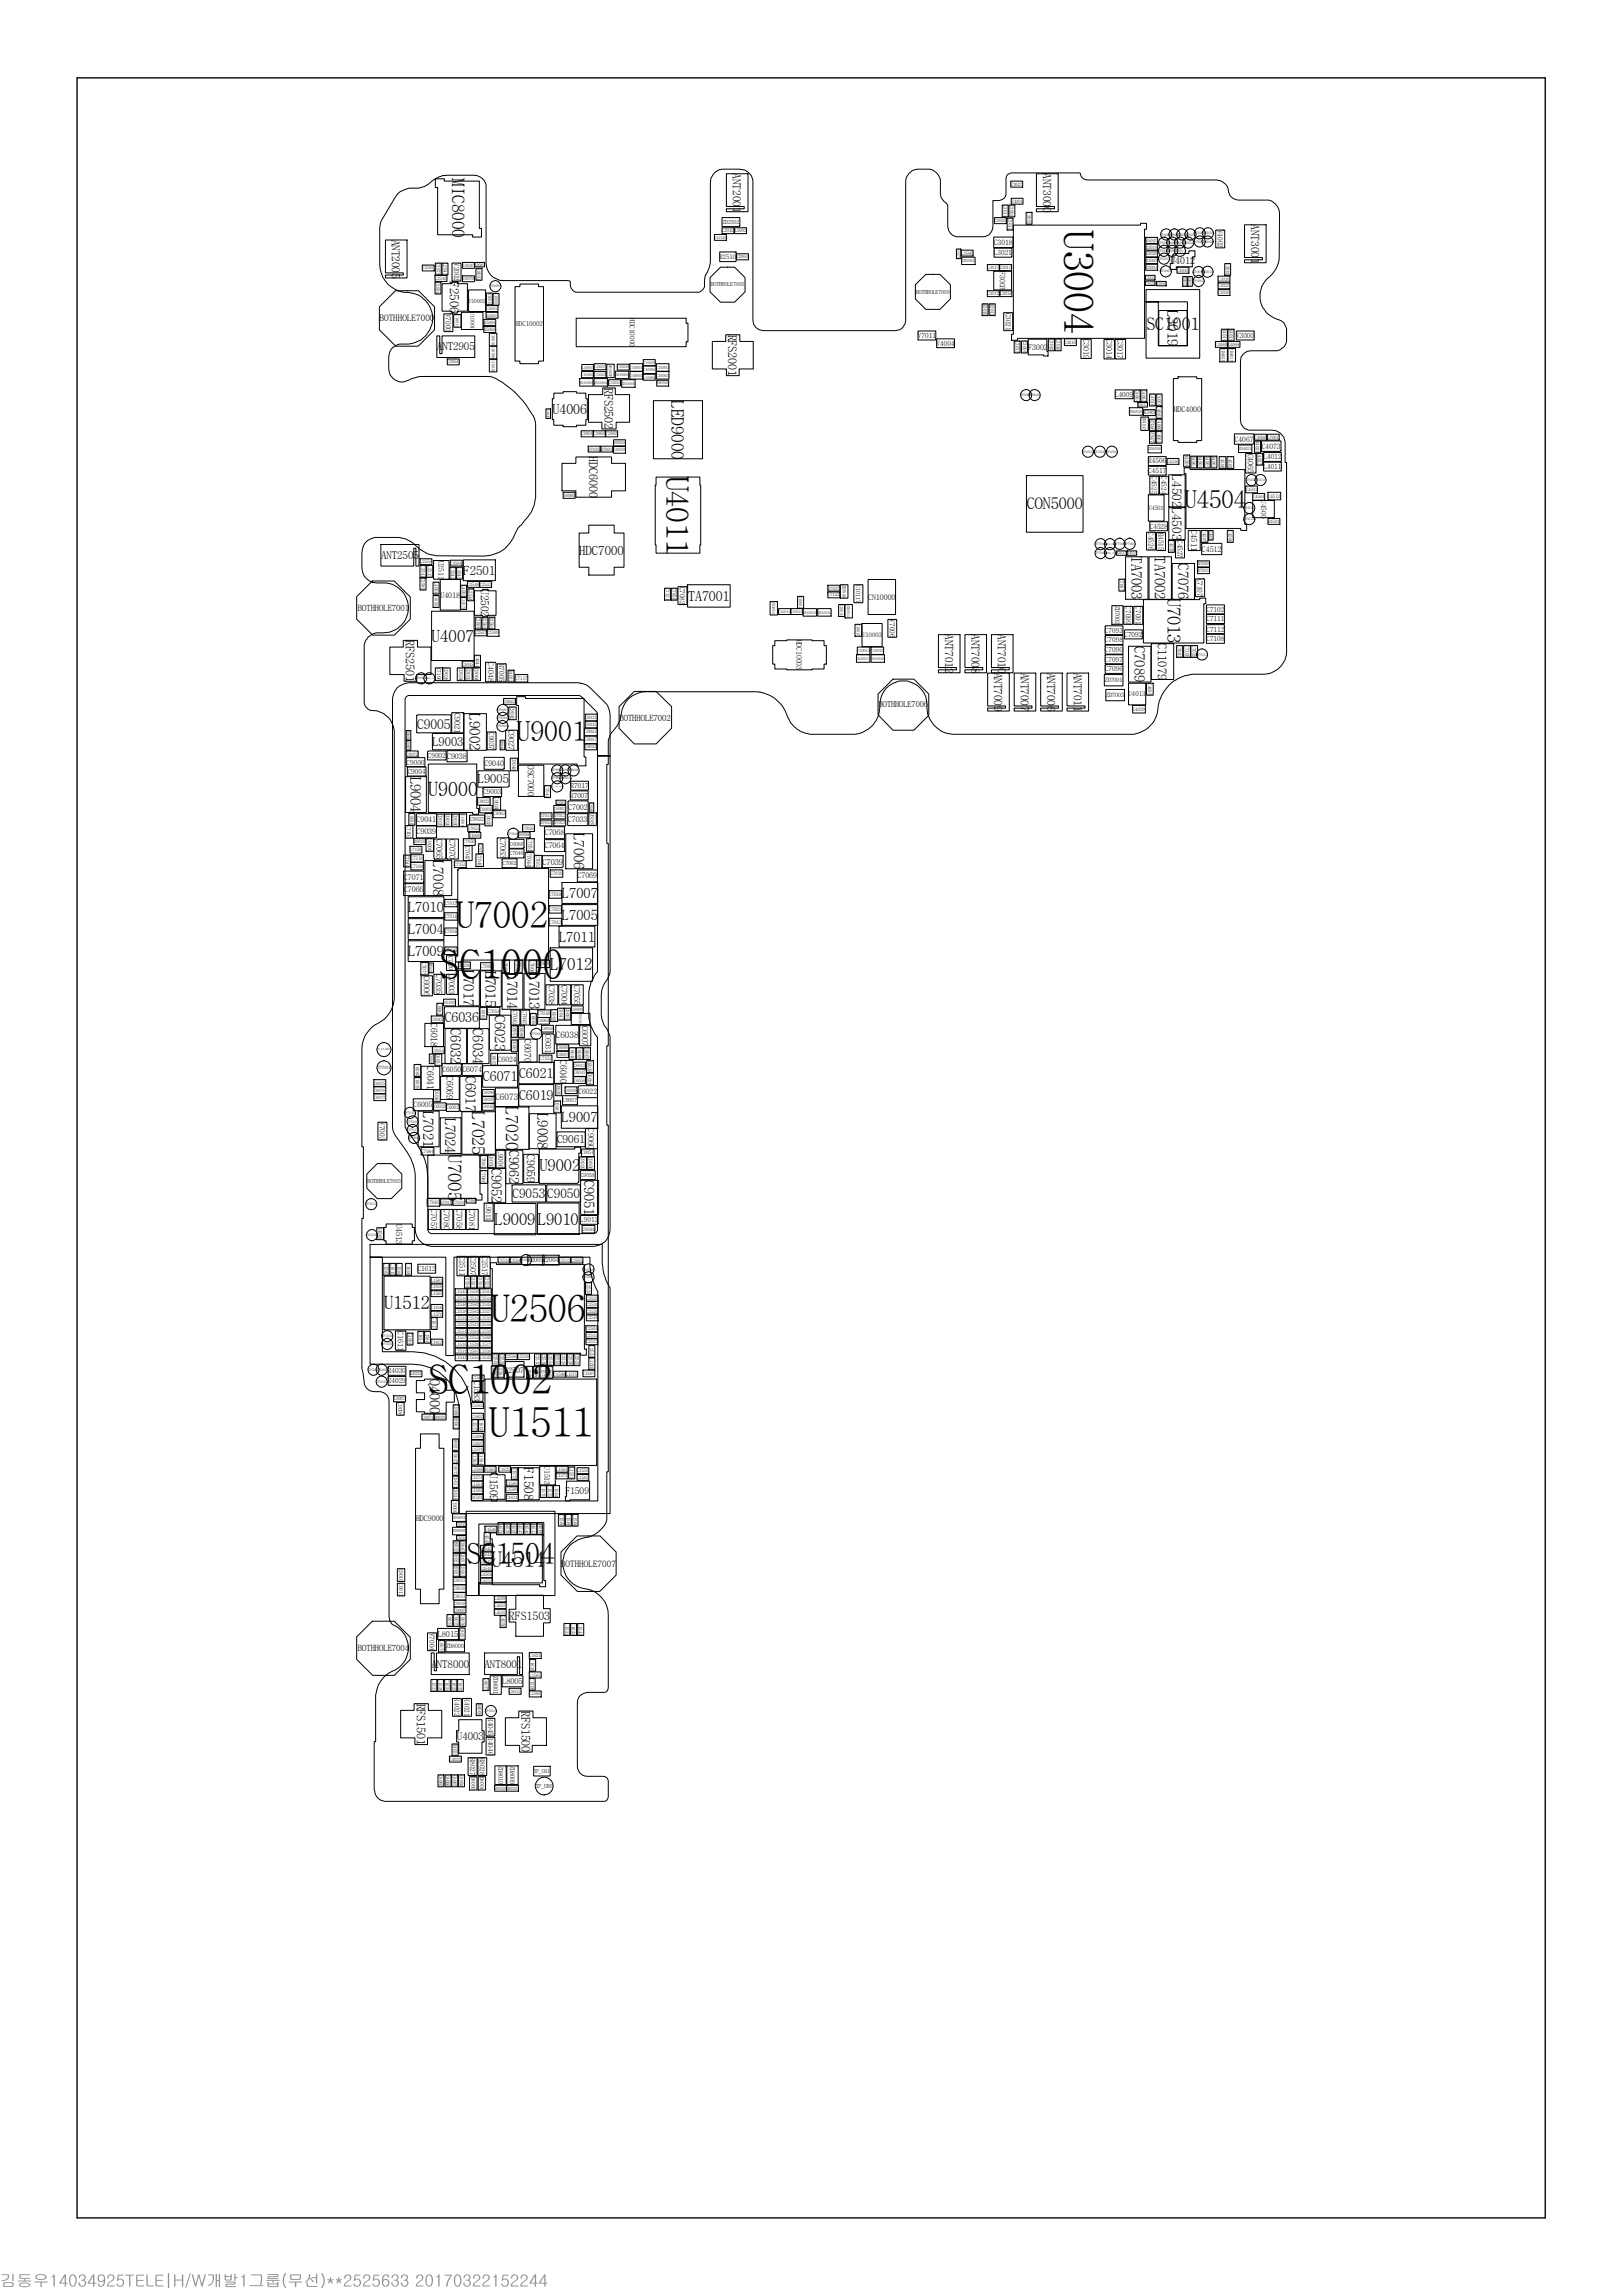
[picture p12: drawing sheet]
<svg xmlns="http://www.w3.org/2000/svg" width="210mm" height="297mm" viewBox="0 0 210 297" stroke-linecap="round" stroke-linejoin="round" font-family="sans-serif">
<defs><g id="words">
<g font-size="5.4">
<text x="137.6" y="29.8" transform="rotate(90 137.6 29.8)">U3004</text>
<text x="56.8" y="126.7">SC1000</text>
<text x="55.4" y="180.3">SC1002</text>
<text x="63.2" y="185.9">U1511</text>
</g>
<text font-size="4.9" x="63.5" y="171.1">U2506</text>
<text font-size="4.8" x="59" y="120.1">U7002</text>
<text font-size="4.1" x="86.2" y="61.6" transform="rotate(90 86.2 61.6)">U4011</text>
<text font-size="3.8" x="60.3" y="202.3">SC1504</text>
<text font-size="3.6" x="66.8" y="95.9">U9001</text>
<text font-size="3.2" x="153.3" y="65.7">U4504</text>
<text font-size="2.8" x="63.5" y="202.8">U4514</text>
<text font-size="2.6" x="55.4" y="103">U9000</text>
<g font-size="2.4">
<text x="151.1" y="77.3" transform="rotate(90 151.1 77.3)">U7013</text>
<text x="58" y="149.4" transform="rotate(90 58 149.4)">U7005</text>
<text x="49.7" y="169.4">U1512</text>
</g>
<g font-size="2.3">
<text x="148.3" y="42.7">SC1001</text>
<text x="61.1" y="143.7" transform="rotate(90 61.1 143.7)">L7025</text>
<text x="65.4" y="143.1" transform="rotate(90 65.4 143.1)">L7020</text>
</g>
<g font-size="2.2">
<text x="58.5" y="23.1" transform="rotate(90 58.5 23.1)">MIC8000</text>
<text x="86.9" y="51.8" transform="rotate(90 86.9 51.8)">LED9000</text>
<text x="55.8" y="83">U4007</text>
<text x="71.2" y="125.5">L7012</text>
</g>
<g font-size="2.1">
<text x="132.8" y="65.9">CON5000</text>
<text x="69.8" y="151.5">U9002</text>
<text x="64" y="158.5">L9009</text>
<text x="69.6" y="158.4">L9010</text>
</g>
<g font-size="1.9">
<text x="151.1" y="40.1" transform="rotate(90 151.1 40.1)">L3019</text>
<text x="146.4" y="72" transform="rotate(90 146.4 72)">TA7003</text>
<text x="149.4" y="72" transform="rotate(90 149.4 72)">TA7002</text>
<text x="152.4" y="72.9" transform="rotate(90 152.4 72.9)">C7076</text>
<text x="146.8" y="83.6" transform="rotate(90 146.8 83.6)">C7089</text>
<text x="60.7" y="92.3" transform="rotate(90 60.7 92.3)">L9002</text>
<text x="53.1" y="100.5" transform="rotate(90 53.1 100.5)">L9004</text>
<text x="74.3" y="107.8" transform="rotate(90 74.3 107.8)">L7006</text>
<text x="56" y="111.3" transform="rotate(90 56 111.3)">L7008</text>
<text x="60" y="125.5" transform="rotate(90 60 125.5)">L7017</text>
<text x="62.8" y="125.6" transform="rotate(90 62.8 125.6)">L7015</text>
<text x="65.6" y="125.9" transform="rotate(90 65.6 125.9)">L7014</text>
<text x="68.5" y="125.9" transform="rotate(90 68.5 125.9)">L7013</text>
<text x="64" y="131.3" transform="rotate(90 64 131.3)">C6023</text>
<text x="58.3" y="133" transform="rotate(90 58.3 133)">C6032</text>
<text x="61.2" y="133" transform="rotate(90 61.2 133)">C6034</text>
<text x="54.8" y="143.7" transform="rotate(90 54.8 143.7)">L7021</text>
<text x="60.2" y="139.2" transform="rotate(90 60.2 139.2)">C6017</text>
<text x="57.6" y="144.6" transform="rotate(90 57.6 144.6)">L7024</text>
<text x="69.5" y="144" transform="rotate(90 69.5 144)">L9008</text>
</g>
<g font-size="1.8">
<text x="71.5" y="53.6">U4006</text>
<text x="89" y="77.7">TA7001</text>
<text x="52.8" y="118">L7010</text>
<text x="72.7" y="116.2">L7007</text>
<text x="72.7" y="119">L7005</text>
<text x="52.8" y="120.9">L7004</text>
<text x="52.8" y="123.7">L7009</text>
<text x="72.3" y="121.8">L7011</text>
<text x="57.5" y="132.2">C6036</text>
<text x="62.5" y="139.9">C6071</text>
<text x="67.2" y="142.3">C6019</text>
<text x="67.2" y="139.4">C6021</text>
<text x="65.9" y="148.7" transform="rotate(90 65.9 148.7)">C9062</text>
<text x="72.7" y="145.2">L9007</text>
<text x="63.6" y="151.1" transform="rotate(90 63.6 151.1)">C9052</text>
<text x="75.6" y="152.7" transform="rotate(90 75.6 152.7)">C9051</text>
<text x="55.6" y="178.4" transform="rotate(90 55.6 178.4)">Q4000</text>
</g>
<g font-size="1.7">
<text x="151.7" y="61.4" transform="rotate(90 151.7 61.4)">L4502L4503</text>
<text x="54" y="94.3">C9005</text>
<text x="66.3" y="155">C9053</text>
<text x="70.8" y="155">C9050</text>
<text x="67.8" y="189.8" transform="rotate(90 67.8 189.8)">F1508</text>
</g>
<g font-size="1.6">
<text x="58.2" y="36.4" transform="rotate(90 58.2 36.4)">F2506</text>
<text x="74.9" y="71.8">HDC7000</text>
<text x="59.9" y="74.4">F2501</text>
<text x="149.8" y="83.2" transform="rotate(90 149.8 83.2)">C11079</text>
<text x="55.9" y="96.5">L9003</text>
<text x="61.8" y="101.3">L9005</text>
</g>
<g font-size="1.5">
<text x="94.2" y="43.3" transform="rotate(90 94.2 43.3)">RFS2001</text>
<text x="78.2" y="50.2" transform="rotate(90 78.2 50.2)">RFS2502</text>
<text x="76.2" y="59.1" transform="rotate(90 76.2 59.1)">HDC6000</text>
<text x="52.5" y="82.8" transform="rotate(90 52.5 82.8)">RFS2501</text>
<text x="68.2" y="149.3" transform="rotate(90 68.2 149.3)">C9059</text>
<text x="65.8" y="209.5">RFS1503</text>
<text x="53.9" y="220.4" transform="rotate(90 53.9 220.4)">RFS1501</text>
<text x="67.5" y="221.4" transform="rotate(90 67.5 221.4)">RFS1500</text>
</g>
<g font-size="1.4">
<text x="94.8" y="22.4" transform="rotate(90 94.8 22.4)">ANT2001</text>
<text x="135" y="22.4" transform="rotate(90 135 22.4)">ANT3000</text>
<text x="161.9" y="29" transform="rotate(90 161.9 29)">ANT3001</text>
<text x="50.7" y="31" transform="rotate(90 50.7 31)">ANT2005</text>
<text x="56.5" y="45.3">ANT2905</text>
<text x="49.3" y="72.3">ANT2505</text>
<text x="62.2" y="76.2" transform="rotate(90 62.2 76.2)">U2502</text>
<text x="122.3" y="82.1" transform="rotate(90 122.3 82.1)">ANT7012</text>
<text x="125.7" y="82.1" transform="rotate(90 125.7 82.1)">ANT7008</text>
<text x="129.1" y="82.1" transform="rotate(90 129.1 82.1)">ANT7010</text>
<text x="128.6" y="87" transform="rotate(90 128.6 87)">ANT7009</text>
<text x="132.1" y="87" transform="rotate(90 132.1 87)">ANT7007</text>
<text x="135.5" y="87" transform="rotate(90 135.5 87)">ANT7006</text>
<text x="138.9" y="87" transform="rotate(90 138.9 87)">ANT7011</text>
<text x="72.1" y="147.9">C9061</text>
<text x="63.4" y="190.6" transform="rotate(90 63.4 190.6)">U1509</text>
<text x="55.8" y="215.7">ANT8000</text>
<text x="62.7" y="215.7">ANT8001</text>
<text x="59.1" y="225.1">U4003</text>
</g>
<text font-size="1.3" x="151.4" y="34.1">U4012</text>
<g font-size="1.2">
<text x="49.1" y="41.6">BOTHHOLE7000</text>
<text x="68.3" y="99" transform="rotate(90 68.3 99)">OSC7000</text>
<text x="55.3" y="137.9" transform="rotate(90 55.3 137.9)">C6041</text>
<text x="55.8" y="132.4" transform="rotate(90 55.8 132.4)">C6018</text>
<text x="67.8" y="134.4" transform="rotate(90 67.8 134.4)">C6070</text>
<text x="71.9" y="134.3">C6038</text>
<text x="72.5" y="137.1" transform="rotate(90 72.5 137.1)">C6040</text>
<text x="57.8" y="139.2" transform="rotate(90 57.8 139.2)">C6069</text>
<text x="64.1" y="142.4">C6073</text>
<text x="73.2" y="193.3">F1509</text>
<text x="72.6" y="202.7">BOTHHOLE7007</text>
</g>
<g font-size="1.1">
<text x="154.1" y="68.6" transform="rotate(90 154.1 68.6)">C4511</text>
<text x="46.3" y="79.1">BOTHHOLE7001</text>
<text x="58.8" y="92.2" transform="rotate(90 58.8 92.2)">C9021</text>
<text x="65.8" y="94.4" transform="rotate(90 65.8 94.4)">C9027</text>
<text x="80.2" y="93.2">BOTHHOLE7002</text>
<text x="113.7" y="91.5">BOTHHOLE7006</text>
<text x="56.5" y="108.5" transform="rotate(90 56.5 108.5)">C7065</text>
<text x="58.1" y="108.5" transform="rotate(90 58.1 108.5)">C7070</text>
<text x="64.7" y="108.4" transform="rotate(90 64.7 108.4)">C7063</text>
<text x="70.2" y="111.9">C7039</text>
<text x="54.8" y="126.2" transform="rotate(90 54.8 126.2)">C6006</text>
<text x="56.5" y="126" transform="rotate(90 56.5 126)">C7035</text>
<text x="58.1" y="126" transform="rotate(90 58.1 126)">C7003</text>
<text x="71" y="127.4" transform="rotate(90 71 127.4)">C7038</text>
<text x="72.6" y="127.4" transform="rotate(90 72.6 127.4)">C7004</text>
<text x="74.3" y="127.4" transform="rotate(90 74.3 127.4)">C7055</text>
<text x="75.3" y="132.7" transform="rotate(90 75.3 132.7)">C6007</text>
<text x="76.1" y="146" transform="rotate(90 76.1 146)">C9060</text>
<text x="51.2" y="158.3" transform="rotate(90 51.2 158.3)">U4513</text>
<text x="55.8" y="156.4" transform="rotate(90 55.8 156.4)">C7057</text>
<text x="57.4" y="156.4" transform="rotate(90 57.4 156.4)">C7080</text>
<text x="59.1" y="156.4" transform="rotate(90 59.1 156.4)">C7058</text>
<text x="60.7" y="156.4" transform="rotate(90 60.7 156.4)">C7081</text>
<text x="61.4" y="178.7" transform="rotate(90 61.4 178.7)">C1583</text>
<text x="46.3" y="213.6">BOTHHOLE7004</text>
<text x="56.6" y="211.8">L8015</text>
<text x="65" y="217.9">L8005</text>
</g>
<g font-size="1">
<text x="128.6" y="31.7">C3018</text>
<text x="129.3" y="35.1" transform="rotate(90 129.3 35.1)">F3003</text>
<text x="133" y="45.3">F3002</text>
<text x="140.2" y="43.9" transform="rotate(90 140.2 43.9)">C3019</text>
<text x="143.2" y="43.9" transform="rotate(90 143.2 43.9)">C3014</text>
<text x="144.6" y="43.9" transform="rotate(90 144.6 43.9)">C3017</text>
<text x="151.8" y="53.3">HDC4000</text>
<text x="159.7" y="57.1">C4067</text>
<text x="161.5" y="58.7" transform="rotate(90 161.5 58.7)">C4065</text>
<text x="163.3" y="58.1">C4073</text>
<text x="155.5" y="71.4">C4512</text>
<text x="56.7" y="72.5" transform="rotate(90 56.7 72.5)">U2511</text>
<text x="57" y="77.3">U4018</text>
<text x="112.3" y="77.6">CN10000</text>
<text x="103.1" y="82.8" transform="rotate(90 103.1 82.8)">HDC10003</text>
<text x="63.1" y="85.7" transform="rotate(90 63.1 85.7)">C4048</text>
<text x="62.7" y="99.1">C9040</text>
<text x="53.9" y="108">C9039</text>
<text x="53.9" y="106.4">C9041</text>
<text x="73.5" y="106.4">C7033</text>
<text x="73.5" y="104.7">C7002</text>
<text x="52.3" y="113.8">C7071</text>
<text x="70.5" y="109.7">C7064</text>
<text x="70.5" y="108.1">C7068</text>
<text x="74.7" y="113.6">C7069</text>
<text x="52.3" y="115.4">C7066</text>
<text x="64.4" y="137.4">C6024</text>
<text x="70.6" y="133.7" transform="rotate(90 70.6 133.7)">C6031</text>
<text x="53.5" y="143.3">C6005</text>
<text x="57.2" y="138.7">C6050C6074</text>
<text x="74.8" y="141.6">C6022</text>
<text x="59.4" y="162.5" transform="rotate(90 59.4 162.5)">C2511</text>
<text x="60.9" y="162.5" transform="rotate(90 60.9 162.5)">C2507</text>
<text x="62.4" y="162.5" transform="rotate(90 62.4 162.5)">C2517</text>
<text x="51.5" y="172.2" transform="rotate(90 51.5 172.2)">C1611</text>
<text x="65.2" y="177.6">F2507</text>
<text x="70.5" y="189.7" transform="rotate(90 70.5 189.7)">U1513</text>
<text x="53.8" y="196.8">HDC9000</text>
</g>
<g font-size=".9">
<text x="157.5" y="29.7" transform="rotate(90 157.5 29.7)">V4002</text>
<text x="58.8" y="34" transform="rotate(90 58.8 34)">V2002</text>
<text x="128.6" y="33">L3021</text>
<text x="57.7" y="40.6" transform="rotate(90 57.7 40.6)">V7000</text>
<text x="81.5" y="41.1" transform="rotate(90 81.5 41.1)">HDC10000</text>
<text x="130.1" y="40.4" transform="rotate(90 130.1 40.4)">C3021</text>
<text x="66.7" y="42.2">HDC10002</text>
<text x="118.8" y="43.7">V7011</text>
<text x="121.2" y="44.7">V4004</text>
<text x="159.9" y="43.7">V3000</text>
<text x="144.3" y="51.3">L4009</text>
<text x="148.6" y="59.9">R4506</text>
<text x="163.5" y="59.4">L4012</text>
<text x="148.6" y="61.2">C4517</text>
<text x="149" y="61.6" transform="rotate(90 149 61.6)">C4525</text>
<text x="150.3" y="61.6" transform="rotate(90 150.3 61.6)">C4524</text>
<text x="163.2" y="64.7" transform="rotate(90 163.2 64.7)">U4500</text>
<text x="163.5" y="60.7">L4011</text>
<text x="148.6" y="68.9" transform="rotate(90 148.6 68.9)">C4526</text>
<text x="148.8" y="68.4">C4528</text>
<text x="149.9" y="68.9" transform="rotate(90 149.9 68.9)">R4515</text>
<text x="152.3" y="69.9" transform="rotate(90 152.3 69.9)">C4527</text>
<text x="88" y="75.9" transform="rotate(90 88 75.9)">C7082</text>
<text x="154.9" y="74.9" transform="rotate(90 154.9 74.9)">C7107</text>
<text x="115.1" y="80.1" transform="rotate(90 115.1 80.1)">V7006</text>
<text x="143" y="81.8">C7093</text>
<text x="143" y="83.1">C7098</text>
<text x="145.5" y="82.4">C7092</text>
<text x="145.6" y="78.4" transform="rotate(90 145.6 78.4)">C7099</text>
<text x="146.9" y="78.4" transform="rotate(90 146.9 78.4)">C7091</text>
<text x="156.1" y="79.1">C7102</text>
<text x="156.1" y="83">C7108</text>
<text x="156.1" y="80.4">C7111</text>
<text x="156.1" y="81.7">C7112</text>
<text x="64.6" y="85.9" transform="rotate(90 64.6 85.9)">R7005</text>
<text x="143" y="86.8">C7096</text>
<text x="143" y="85.6">C7097</text>
<text x="143" y="84.3">C7090</text>
<text x="63.3" y="94.7" transform="rotate(90 63.3 94.7)">C9037</text>
<text x="146" y="90.1">U4013</text>
<text x="52.6" y="98.9">C9006</text>
<text x="52.7" y="100.1">C9004</text>
<text x="55.4" y="98">C9002 C9038</text>
<text x="73.8" y="101.9">R7017</text>
<text x="62.5" y="102.8">C9003</text>
<text x="73.8" y="103.2">R7007</text>
<text x="49.1" y="145.2" transform="rotate(90 49.1 145.2)">V7003</text>
<text x="64.4" y="148.8" transform="rotate(90 64.4 148.8)">L9006</text>
<text x="62.9" y="155.6" transform="rotate(90 62.9 155.6)">L9011</text>
<text x="75.1" y="158.1">L9012</text>
<text x="54" y="164.4">C1612</text>
<text x="50.2" y="178.9">R4029</text>
<text x="50.2" y="177.7">R4030</text>
<text x="55.6" y="211.2" transform="rotate(90 55.6 211.2)">V7004</text>
<text x="58.8" y="219.7" transform="rotate(90 58.8 219.7)">R4022</text>
<text x="60.1" y="219.7" transform="rotate(90 60.1 219.7)">R4021</text>
<text x="60.8" y="227.4" transform="rotate(90 60.8 227.4)">R8027</text>
<text x="62.1" y="227.4" transform="rotate(90 62.1 227.4)">R8028</text>
<text x="63.1" y="222.3" transform="rotate(90 63.1 222.3)">R4045R4046</text>
</g>
<g font-size=".8">
<text x="93.1" y="33.5">R2510</text>
<text x="148.8" y="54.2" transform="rotate(90 148.8 54.2)">R346R347</text>
<text x="148.6" y="66">U4501</text>
<text x="110.8" y="75.7" transform="rotate(90 110.8 75.7)">U10117</text>
<text x="111.6" y="82.4">U10003</text>
<text x="144.3" y="78.4" transform="rotate(90 144.3 78.4)">ZD7002</text>
<text x="142.9" y="88.3">ZD7001</text>
<text x="143.1" y="90.2">ZD7003</text>
<text x="60.2" y="109.4" transform="rotate(90 60.2 109.4)">C7047</text>
<text x="68.2" y="110.3" transform="rotate(90 68.2 110.3)">C7044</text>
<text x="58.1" y="123.6" transform="rotate(90 58.1 123.6)">C7120</text>
<text x="66.4" y="130.7" transform="rotate(90 66.4 130.7)">C7042</text>
<text x="67.6" y="130.7" transform="rotate(90 67.6 130.7)">C7045</text>
<text x="68.3" y="163.3">R2005R2004</text>
<text x="57.7" y="213.3">ZD8000</text>
<text x="63.8" y="216.8" transform="rotate(90 63.8 216.8)">ZD8001</text>
<text x="64.5" y="228.5" transform="rotate(90 64.5 228.5)">ZD8010</text>
<text x="66" y="228.5" transform="rotate(90 66 228.5)">ZD8009</text>
</g>
<g font-size=".7">
<text x="93.5" y="29">ZD2502</text>
<text x="60.6" y="39.1">U10002</text>
<text x="60.9" y="40.4" transform="rotate(90 60.9 40.4)">U10001</text>
<text x="92" y="37.1">BOTHHOLE7005</text>
<text x="118.5" y="38">BOTHHOLE7009</text>
<text x="148" y="53.6">R345</text>
<text x="56.6" y="86.4" transform="rotate(90 56.6 86.4)">C7106</text>
<text x="57.5" y="86.4" transform="rotate(90 57.5 86.4)">C9028</text>
<text x="59.4" y="86.4" transform="rotate(90 59.4 86.4)">C9034</text>
<text x="60.4" y="86.4" transform="rotate(90 60.4 86.4)">C9032</text>
<text x="66" y="91.4" transform="rotate(90 66 91.4)">C9049</text>
<text x="66.3" y="98" transform="rotate(90 66.3 98)">C9048</text>
<text x="52.7" y="106.8" transform="rotate(90 52.7 106.8)">C7103</text>
<text x="56.7" y="105.3" transform="rotate(90 56.7 105.3)">C9025</text>
<text x="57.7" y="105.3" transform="rotate(90 57.7 105.3)">C9026</text>
<text x="58.7" y="105.3" transform="rotate(90 58.7 105.3)">C9030</text>
<text x="60.8" y="106.3">C9022</text>
<text x="63" y="105.2" transform="rotate(90 63 105.2)">C9033</text>
<text x="64" y="103.1" transform="rotate(90 64 103.1)">C9024</text>
<text x="76.4" y="105.1" transform="rotate(90 76.4 105.1)">C6087</text>
<text x="55.4" y="108.5" transform="rotate(90 55.4 108.5)">C9000</text>
<text x="61.8" y="110.4" transform="rotate(90 61.8 110.4)">C7049</text>
<text x="65" y="111.9">C7062</text>
<text x="65.9" y="109.4">C6086</text>
<text x="65.9" y="110.6">C7046</text>
<text x="68.4" y="108.5" transform="rotate(90 68.4 108.5)">C7051</text>
<text x="69.4" y="110.6" transform="rotate(90 69.4 110.6)">C7053</text>
<text x="54.7" y="124.5" transform="rotate(90 54.7 124.5)">C7079</text>
<text x="65.2" y="124.2" transform="rotate(90 65.2 124.2)">C7001</text>
<text x="66.8" y="124.2" transform="rotate(90 66.8 124.2)">C7006</text>
<text x="68.6" y="124.2" transform="rotate(90 68.6 124.2)">C7008</text>
<text x="72.8" y="142.6">C9057</text>
<text x="62.3" y="149.5" transform="rotate(90 62.3 149.5)">C7083 C7086</text>
<text x="63.4" y="149.4" transform="rotate(90 63.4 149.4)">C6059</text>
<text x="75.2" y="149.6" transform="rotate(90 75.2 149.6)">C9029</text>
<text x="76.2" y="149.6" transform="rotate(90 76.2 149.6)">C9056</text>
<text x="47.6" y="153">BOTHHOLE7003</text>
<text x="75.1" y="152.3">C9058</text>
<text x="51.5" y="181.4" transform="rotate(90 51.5 181.4)">C9008</text>
<text x="51.6" y="202.9" transform="rotate(90 51.6 202.9)">C9019 C9012</text>
<text x="61" y="229.9" transform="rotate(90 61 229.9)">D8000</text>
<text x="62.1" y="229.9" transform="rotate(90 62.1 229.9)">D8001</text>
<text x="69.1" y="229.4">TP_UB1</text>
<text x="69.3" y="231.3">TP_UB0</text>
</g>
<g font-size=".6">
<text x="128.7" y="28.7">C3020</text>
<text x="129.8" y="26.5" transform="rotate(90 129.8 26.5)">L3014</text>
<text x="130.5" y="28.2" transform="rotate(90 130.5 28.2)">C3015</text>
<text x="130.7" y="26.5" transform="rotate(90 130.7 26.5)">C3008</text>
<text x="130.8" y="24">C3027</text>
<text x="130.9" y="26.2">V3001</text>
<text x="132.9" y="27.5" transform="rotate(90 132.9 27.5)">C3022</text>
<text x="54.7" y="34.9">C2597</text>
<text x="56.5" y="34" transform="rotate(90 56.5 34)">C2579</text>
<text x="57.4" y="34" transform="rotate(90 57.4 34)">L2043</text>
<text x="59.9" y="34.5">C8047</text>
<text x="61.7" y="34.7" transform="rotate(90 61.7 34.7)">R8031</text>
<text x="93.4" y="30">L2045 L2002</text>
<text x="95.3" y="33.4">C2064</text>
<text x="124.4" y="32.9">L2500</text>
<text x="127.8" y="34.8">L3017 C3011</text>
<text x="148.3" y="33.9">R3003</text>
<text x="148.3" y="34.8">R3004</text>
<text x="148.3" y="32.2">R3019</text>
<text x="148.3" y="33">R3020</text>
<text x="148.3" y="31.3">R5047</text>
<text x="152.3" y="35.2">C4049</text>
<text x="158.6" y="34.1" transform="rotate(90 158.6 34.1)">V3002</text>
<text x="56.3" y="36.2">L2540</text>
<text x="56.5" y="36.5" transform="rotate(90 56.5 36.5)">C2956</text>
<text x="59.9" y="36.3">C8079</text>
<text x="62.6" y="41.9">R5069</text>
<text x="127.2" y="39.3" transform="rotate(90 127.2 39.3)">R3010</text>
<text x="127.8" y="38.2">C3012 L3018</text>
<text x="128.1" y="39.3" transform="rotate(90 128.1 39.3)">R3011</text>
<text x="157.6" y="37.2">C3023</text>
<text x="157.6" y="38.1">C3026</text>
<text x="157.6" y="36.3">L3020</text>
<text x="57.9" y="47">C2954</text>
<text x="62.6" y="42.8">R5068</text>
<text x="131.4" y="44.1" transform="rotate(90 131.4 44.1)">L3015</text>
<text x="132.4" y="44.1" transform="rotate(90 132.4 44.1)">C3009</text>
<text x="135.8" y="43.8" transform="rotate(90 135.8 43.8)">C3010</text>
<text x="136.7" y="43.8" transform="rotate(90 136.7 43.8)">L3016</text>
<text x="137.8" y="44.5">C3016</text>
<text x="157.3" y="44.7">C4069 C4068</text>
<text x="158.1" y="45.1" transform="rotate(90 158.1 45.1)">ZD4020</text>
<text x="158.2" y="42.5" transform="rotate(90 158.2 42.5)">R4014</text>
<text x="159.1" y="42.5" transform="rotate(90 159.1 42.5)">R4018</text>
<text x="159.2" y="45.1" transform="rotate(90 159.2 45.1)">ZD4019</text>
<text x="146.9" y="50.4" transform="rotate(90 146.9 50.4)">C4064</text>
<text x="147.8" y="50.4" transform="rotate(90 147.8 50.4)">C4063</text>
<text x="147.9" y="53.9" transform="rotate(90 147.9 53.9)">ZD4017</text>
<text x="148.9" y="50.9" transform="rotate(90 148.9 50.9)">L4010</text>
<text x="149.8" y="50.9" transform="rotate(90 149.8 50.9)">C4059C4061C4060C4062</text>
<text x="75.2" y="56.3">C2961 C2960 C2962</text>
<text x="76.1" y="58.3">R7029 R7001 C4039</text>
<text x="79.4" y="57.5">R6003</text>
<text x="151" y="59.9">C4516</text>
<text x="153.3" y="58.8" transform="rotate(90 153.3 58.8)">R4900</text>
<text x="154.2" y="59" transform="rotate(90 154.2 59)">R4901</text>
<text x="155.1" y="59" transform="rotate(90 155.1 59)">R4904</text>
<text x="156" y="59" transform="rotate(90 156 59)">R4902</text>
<text x="156.8" y="59" transform="rotate(90 156.8 59)">R4903</text>
<text x="157.9" y="59.1" transform="rotate(90 157.9 59.1)">C4500</text>
<text x="159" y="59.1" transform="rotate(90 159 59.1)">C4502</text>
<text x="162.3" y="56.7">C4066 L7001</text>
<text x="162.5" y="57" transform="rotate(90 162.5 57)">R4028</text>
<text x="162.8" y="58.6" transform="rotate(90 162.8 58.6)">C4027</text>
<text x="72.9" y="64.3">R6000</text>
<text x="161.2" y="63.5">C4501</text>
<text x="162.1" y="64.5">C4564</text>
<text x="164.1" y="64.4">C4513</text>
<text x="151.3" y="69.9" transform="rotate(90 151.3 69.9)">C4529</text>
<text x="155.6" y="68.6" transform="rotate(90 155.6 68.6)">C4507</text>
<text x="159" y="68.6" transform="rotate(90 159 68.6)">C4506</text>
<text x="164.1" y="67.6">R4501</text>
<text x="54.4" y="72.9">L2555</text>
<text x="54.5" y="73.1" transform="rotate(90 54.5 73.1)">C2541C2589</text>
<text x="55.4" y="73.1" transform="rotate(90 55.4 73.1)">L2517</text>
<text x="56.2" y="75.3" transform="rotate(90 56.2 75.3)">L4006</text>
<text x="58.3" y="73">C2594</text>
<text x="58.4" y="73.4" transform="rotate(90 58.4 73.4)">C2542</text>
<text x="59.2" y="73.4" transform="rotate(90 59.2 73.4)">C2545</text>
<text x="59.8" y="75.7" transform="rotate(90 59.8 75.7)">L4005</text>
<text x="60.5" y="75.8">C2546 C2543</text>
<text x="60.7" y="76.2" transform="rotate(90 60.7 76.2)">L2514</text>
<text x="86.1" y="76.1" transform="rotate(90 86.1 76.1)">C7121</text>
<text x="87" y="76.1" transform="rotate(90 87 76.1)">C7056</text>
<text x="107.1" y="77.2">C7122</text>
<text x="107.1" y="76.3">R7027</text>
<text x="109" y="75.6" transform="rotate(90 109 75.6)">ZD7000</text>
<text x="144.9" y="74.9" transform="rotate(90 144.9 74.9)">C7087</text>
<text x="155" y="73.2">R7020</text>
<text x="155" y="74">R7021</text>
<text x="61.5" y="82.1">L2557 C2599</text>
<text x="61.7" y="79.8" transform="rotate(90 61.7 79.8)">C2600</text>
<text x="62.5" y="79.8" transform="rotate(90 62.5 79.8)">R2505</text>
<text x="63.4" y="79.8" transform="rotate(90 63.4 79.8)">R2504</text>
<text x="152.4" y="83.5" transform="rotate(90 152.4 83.5)">C7061</text>
<text x="153.4" y="83.5" transform="rotate(90 153.4 83.5)">C7105</text>
<text x="154.3" y="83.5" transform="rotate(90 154.3 83.5)">C7029</text>
<text x="59.8" y="86.1">C4045</text>
<text x="61.6" y="84.8" transform="rotate(90 61.6 84.8)">C4044C9064</text>
<text x="65.9" y="86.7" transform="rotate(90 65.9 86.7)">R4023</text>
<text x="66.7" y="87.9">C7117</text>
<text x="148.5" y="88.4" transform="rotate(90 148.5 88.4)">C4035</text>
<text x="65.2" y="91">C9082</text>
<text x="75.6" y="94.9">C9043</text>
<text x="75.6" y="95.9">C9047</text>
<text x="75.7" y="93">C9031</text>
<text x="75.7" y="93.9">C9045</text>
<text x="146.6" y="91.9">C4029</text>
<text x="52.6" y="97.7">C9072</text>
<text x="70.6" y="101.6" transform="rotate(90 70.6 101.6)">C7041</text>
<text x="75.7" y="96.8">C9042</text>
<text x="53.1" y="105.2" transform="rotate(90 53.1 105.2)">C9036</text>
<text x="60.6" y="107.3">C7052</text>
<text x="61.8" y="103.9">C9023</text>
<text x="62.1" y="104.9">C9001</text>
<text x="63.8" y="105.5">C9063</text>
<text x="67.6" y="107.3">C7026</text>
<text x="69.9" y="105.7">R7014 R7012</text>
<text x="69.9" y="106.7">R7015 R7013</text>
<text x="71.7" y="104.8">C6092</text>
<text x="52.5" y="110.6" transform="rotate(90 52.5 110.6)">C7040</text>
<text x="53.1" y="110.1">C7150</text>
<text x="53.2" y="112.2">C7104</text>
<text x="53.2" y="111.2">C7110</text>
<text x="53.6" y="109.1">R9010</text>
<text x="58.8" y="112">C7151</text>
<text x="60" y="109.1">C7050</text>
<text x="60.7" y="108.2">R1000</text>
<text x="67.1" y="108.2">C6088</text>
<text x="71.2" y="113.2">C7019</text>
<text x="57.6" y="118.8">C7014</text>
<text x="57.6" y="117">C7017</text>
<text x="71.1" y="119.5">C7013</text>
<text x="71.1" y="115.9">C7018</text>
<text x="71.1" y="117.8">C7022</text>
<text x="57.6" y="123.2">C7016</text>
<text x="57.6" y="120.7">C7024</text>
<text x="59.4" y="125.1">C7036</text>
<text x="62.2" y="125.2">C7000</text>
<text x="69.5" y="124.9">C7010</text>
<text x="56.7" y="129.8" transform="rotate(90 56.7 129.8)">C6082</text>
<text x="57.4" y="129.9">C6100</text>
<text x="62.3" y="130.3" transform="rotate(90 62.3 130.3)">C6061</text>
<text x="63.1" y="131">C7054</text>
<text x="68.8" y="131.1" transform="rotate(90 68.8 131.1)">C6004</text>
<text x="69.6" y="131.3">C7048</text>
<text x="71.5" y="130.6" transform="rotate(90 71.5 130.6)">C6003</text>
<text x="72.4" y="130.4" transform="rotate(90 72.4 130.4)">C6043</text>
<text x="73.2" y="130.4" transform="rotate(90 73.2 130.4)">C6095</text>
<text x="74" y="130.8">C6009</text>
<text x="53.8" y="137.7" transform="rotate(90 53.8 137.7)">C6060 C6029</text>
<text x="55.8" y="132.1">C6042</text>
<text x="56" y="136">C6054</text>
<text x="56.5" y="136.3" transform="rotate(90 56.5 136.3)">C6053</text>
<text x="63.7" y="136.2" transform="rotate(90 63.7 136.2)">C6057</text>
<text x="66.3" y="132.7" transform="rotate(90 66.3 132.7)">C6051 C6093</text>
<text x="67.2" y="132.7" transform="rotate(90 67.2 132.7)">C6098</text>
<text x="69.6" y="132.3">C6062</text>
<text x="69.8" y="137.2">C7152</text>
<text x="70.1" y="133.3">C6048</text>
<text x="72.1" y="135.7">C6096</text>
<text x="72.1" y="136.6">C6097</text>
<text x="73.9" y="135.5" transform="rotate(90 73.9 135.5)">C6046</text>
<text x="74.8" y="135.5" transform="rotate(90 74.8 135.5)">C6068</text>
<text x="75.7" y="135.5" transform="rotate(90 75.7 135.5)">C6067</text>
<text x="76.1" y="137.2" transform="rotate(90 76.1 137.2)">C6028C6000</text>
<text x="48.4" y="140.3">C6075</text>
<text x="48.4" y="141.2">C6076</text>
<text x="48.4" y="142.2">C6077</text>
<text x="48.8" y="138.3">TP7004</text>
<text x="56.1" y="143.4">C6033C6002</text>
<text x="56.3" y="141" transform="rotate(90 56.3 141)">C6049</text>
<text x="62.4" y="142.5">C6037</text>
<text x="62.4" y="143.4">C6045</text>
<text x="62.4" y="141.6">C6099</text>
<text x="71.9" y="142.4" transform="rotate(90 71.9 142.4)">C6083</text>
<text x="72.1" y="140.2" transform="rotate(90 72.1 140.2)">C6030</text>
<text x="73.1" y="141.2">C6039</text>
<text x="74.2" y="139">C6047</text>
<text x="74.3" y="138">C6012</text>
<text x="74.3" y="139.9">C6058</text>
<text x="54.5" y="149.1">C7084</text>
<text x="75.2" y="149.3">C9054</text>
<text x="55.3" y="155.7">C7085 R7011 C7031</text>
<text x="49" y="158.8" transform="rotate(90 49 158.8)">C4562</text>
<text x="75.4" y="159.2">C9044</text>
<text x="49.7" y="163.4" transform="rotate(90 49.7 163.4)">L1582</text>
<text x="50.6" y="163.4" transform="rotate(90 50.6 163.4)">C1615</text>
<text x="51.4" y="163.4" transform="rotate(90 51.4 163.4)">L1584</text>
<text x="52.6" y="163.4" transform="rotate(90 52.6 163.4)">C1609</text>
<text x="55.8" y="166.7">C1618</text>
<text x="55.8" y="165.8">L1581</text>
<text x="55.8" y="167.6">L1583</text>
<text x="58.9" y="167.3">L1545 C1558 L1544</text>
<text x="60.3" y="165.1" transform="rotate(90 60.3 165.1)">C2508</text>
<text x="61.1" y="165.1" transform="rotate(90 61.1 165.1)">C2527</text>
<text x="61.9" y="165.1" transform="rotate(90 61.9 165.1)">C2503</text>
<text x="62.8" y="165.1" transform="rotate(90 62.8 165.1)">C2529</text>
<text x="64.5" y="163.2">C2514C2518</text>
<text x="72.3" y="163.2">C2512 C2505</text>
<text x="75.9" y="165.9" transform="rotate(90 75.9 165.9)">C2533</text>
<text x="52.8" y="172.4" transform="rotate(90 52.8 172.4)">C1608</text>
<text x="54.2" y="172.2" transform="rotate(90 54.2 172.2)">C1614</text>
<text x="55.1" y="172.2" transform="rotate(90 55.1 172.2)">L1580</text>
<text x="55.8" y="170.2">L1579</text>
<text x="55.8" y="173.8">C1613</text>
<text x="55.8" y="169.4">C1616</text>
<text x="56" y="170.4" transform="rotate(90 56 170.4)">C1617</text>
<text x="58.9" y="173.3">L1557 L1555 C1568</text>
<text x="58.9" y="172.4">L2551 C2584 L2550</text>
<text x="58.9" y="168.1">L2516 L2515 C2544</text>
<text x="58.9" y="171.6">L2522 L2521 C2550</text>
<text x="58.9" y="169.9">L2528 C2562 L2527</text>
<text x="58.9" y="170.8">L2534 C2570 L2533</text>
<text x="58.9" y="169">L2546 C2582 L2545</text>
<text x="75.8" y="172.1">C2504</text>
<text x="75.8" y="173.8">C2513</text>
<text x="75.8" y="173">C2515</text>
<text x="75.9" y="169.8">C2520</text>
<text x="75.9" y="169">C2534</text>
<text x="75.9" y="168.1">C2535</text>
<text x="75.9" y="170.7">C2516</text>
<text x="53.1" y="177.9">R4031</text>
<text x="58.9" y="174.1">L1516 C1520 L1517</text>
<text x="58.9" y="175.9">L1543 C1555 L1542</text>
<text x="58.9" y="175">L2531 C2567 L2530</text>
<text x="61.1" y="178.5">C1581</text>
<text x="63.9" y="175.1" transform="rotate(90 63.9 175.1)">C2509L2552</text>
<text x="64.7" y="175.1" transform="rotate(90 64.7 175.1)">C2530C2585</text>
<text x="65.4" y="175.7">C2586 L2549</text>
<text x="68.3" y="176.7" transform="rotate(90 68.3 176.7)">L1572</text>
<text x="69.3" y="175.1" transform="rotate(90 69.3 175.1)">C2510C1586</text>
<text x="70.1" y="175.1" transform="rotate(90 70.1 175.1)">C2519L1573</text>
<text x="71" y="175.1" transform="rotate(90 71 175.1)">C2554C1601</text>
<text x="71.6" y="178">C1596 L1575</text>
<text x="71.9" y="175.1" transform="rotate(90 71.9 175.1)">R2503</text>
<text x="72.7" y="175.1" transform="rotate(90 72.7 175.1)">C2528</text>
<text x="73.6" y="175.1" transform="rotate(90 73.6 175.1)">C2526</text>
<text x="74.4" y="175.1" transform="rotate(90 74.4 175.1)">C2525</text>
<text x="75.4" y="177.9">C1587</text>
<text x="76.4" y="174.1" transform="rotate(90 76.4 174.1)">C2531L1003</text>
<text x="50.9" y="181.2">L9001</text>
<text x="54.6" y="183.5">C9071 R9026</text>
<text x="58.8" y="181.7" transform="rotate(90 58.8 181.7)">L9000R9002</text>
<text x="61" y="182">C1582</text>
<text x="61" y="183.4">C1602</text>
<text x="61.2" y="183.6" transform="rotate(90 61.2 183.6)">L1577</text>
<text x="62.1" y="183.6" transform="rotate(90 62.1 183.6)">C1603</text>
<text x="58.7" y="186.1" transform="rotate(90 58.7 186.1)">R9028R9027C9073C9013C9016C9009</text>
<text x="61" y="191.4">C1574</text>
<text x="61" y="190.3">L1588 R1505</text>
<text x="61" y="186">C1606</text>
<text x="61" y="186.9">C1607</text>
<text x="61" y="187.7">L1578</text>
<text x="61.2" y="188" transform="rotate(90 61.2 188)">C1585</text>
<text x="62.1" y="188" transform="rotate(90 62.1 188)">C1584</text>
<text x="64.6" y="190.3">C1622</text>
<text x="66.3" y="189.9" transform="rotate(90 66.3 189.9)">C1573</text>
<text x="72" y="190.3">L1563</text>
<text x="72" y="191.1">C1571</text>
<text x="73.8" y="189.8" transform="rotate(90 73.8 189.8)">C1578</text>
<text x="74.7" y="191.3">L1565</text>
<text x="74.7" y="190.5">L1559</text>
<text x="61" y="192.2">L1561</text>
<text x="61" y="193.1">L1562</text>
<text x="61" y="193.9">R1504</text>
<text x="64.6" y="197" transform="rotate(90 64.6 197)">C4558</text>
<text x="65.4" y="197" transform="rotate(90 65.4 197)">R4536</text>
<text x="65.5" y="192.9">L1560</text>
<text x="65.5" y="192.1">C1580</text>
<text x="65.5" y="193.9">C1631</text>
<text x="66.3" y="197" transform="rotate(90 66.3 197)">L4505</text>
<text x="67.1" y="197" transform="rotate(90 67.1 197)">C4547</text>
<text x="68" y="197" transform="rotate(90 68 197)">C4540</text>
<text x="68.8" y="197" transform="rotate(90 68.8 197)">L4511</text>
<text x="69.7" y="197" transform="rotate(90 69.7 197)">C4563</text>
<text x="70.1" y="192.2" transform="rotate(90 70.1 192.2)">C1579</text>
<text x="70.9" y="192.2" transform="rotate(90 70.9 192.2)">C1572</text>
<text x="71.8" y="192.2" transform="rotate(90 71.8 192.2)">L1564</text>
<text x="72.4" y="195.9" transform="rotate(90 72.4 195.9)">C1588</text>
<text x="73.3" y="195.9" transform="rotate(90 73.3 195.9)">L1566</text>
<text x="74.2" y="195.9" transform="rotate(90 74.2 195.9)">L1568</text>
<text x="58.8" y="199.3" transform="rotate(90 58.8 199.3)">R9023R9022R9025</text>
<text x="59.7" y="199.3" transform="rotate(90 59.7 199.3)">C9067C9077C9035</text>
<text x="62.2" y="201.4">C4541</text>
<text x="62.2" y="200.5">C4543</text>
<text x="62.2" y="203.1">C4544</text>
<text x="62.2" y="202.2">C4545</text>
<text x="62.2" y="203.9">L4504</text>
<text x="62.8" y="198">C4546</text>
<text x="62.8" y="198.2" transform="rotate(90 62.8 198.2)">C4542</text>
<text x="58" y="208.9" transform="rotate(90 58 208.9)">C9074</text>
<text x="58.7" y="205.7">C9010</text>
<text x="58.7" y="206.7">C9011</text>
<text x="58.7" y="204.7">C9017</text>
<text x="58.8" y="208.5">C9007</text>
<text x="58.8" y="207.6">C9018</text>
<text x="58.8" y="208.9" transform="rotate(90 58.8 208.9)">C9075</text>
<text x="59.7" y="208.9" transform="rotate(90 59.7 208.9)">C9076 C8023</text>
<text x="62.2" y="204.7">C4552</text>
<text x="64" y="207.9">C4557</text>
<text x="64" y="207.1">L4509</text>
<text x="64" y="208.8">L4510</text>
<text x="64.9" y="209" transform="rotate(90 64.9 209)">C4556</text>
<text x="56.9" y="212.2" transform="rotate(90 56.9 212.2)">C8074</text>
<text x="68.5" y="214.4">C1621</text>
<text x="68.7" y="214.7" transform="rotate(90 68.7 214.7)">C1620</text>
<text x="73.1" y="210" transform="rotate(90 73.1 210)">L1531</text>
<text x="74" y="210" transform="rotate(90 74 210)">C1633</text>
<text x="74.9" y="210" transform="rotate(90 74.9 210)">C1541</text>
<text x="55.9" y="217.3" transform="rotate(90 55.9 217.3)">L1521</text>
<text x="56.8" y="217.3" transform="rotate(90 56.8 217.3)">C1529</text>
<text x="57.7" y="217.3" transform="rotate(90 57.7 217.3)">C1624</text>
<text x="58.5" y="217.3" transform="rotate(90 58.5 217.3)">C1623</text>
<text x="59.3" y="217.3" transform="rotate(90 59.3 217.3)">C1625</text>
<text x="61.8" y="220.4" transform="rotate(90 61.8 220.4)">R4009</text>
<text x="62.7" y="217.1" transform="rotate(90 62.7 217.1)">C8077</text>
<text x="65.9" y="219">C8013</text>
<text x="68.5" y="219.4">L1506</text>
<text x="68.5" y="216.9">L1585</text>
<text x="68.6" y="217.1" transform="rotate(90 68.6 217.1)">C1509</text>
<text x="58.2" y="227.8">C4032</text>
<text x="58.7" y="225.6" transform="rotate(90 58.7 225.6)">R4039</text>
<text x="56.8" y="229.6" transform="rotate(90 56.8 229.6)">C8065</text>
<text x="57.7" y="229.6" transform="rotate(90 57.7 229.6)">C8066</text>
<text x="58.6" y="229.6" transform="rotate(90 58.6 229.6)">C8067</text>
<text x="59.5" y="229.6" transform="rotate(90 59.5 229.6)">C8058</text>
<text x="64" y="231.5">R8029R8030</text>
</g>
<g font-size=".5">
<text x="61.4" y="34.4">C8080</text>
<text x="92.5" y="30.9">U10120</text>
<text x="123.8" y="32.3" transform="rotate(90 123.8 32.3)">C2079</text>
<text x="124.5" y="33.9">ZD2001</text>
<text x="153.1" y="35.8" transform="rotate(90 153.1 35.8)">R5012</text>
<text x="153.8" y="35.8" transform="rotate(90 153.8 35.8)">R5011</text>
<text x="59" y="40.7" transform="rotate(90 59 40.7)">C10011</text>
<text x="62.9" y="41">R10002</text>
<text x="62.9" y="40.1">L10001</text>
<text x="63.1" y="37.8" transform="rotate(90 63.1 37.8)">R10013</text>
<text x="64" y="37.9" transform="rotate(90 64 37.9)">C10028</text>
<text x="148.2" y="36.1">C3024</text>
<text x="148.2" y="36.8">C3025 R3006</text>
<text x="63.6" y="43.1" transform="rotate(90 63.6 43.1)">C10009C10008C10010</text>
<text x="75.3" y="47.7">L10003C10027</text>
<text x="78.8" y="47.2" transform="rotate(90 78.8 47.2)">ZD10007</text>
<text x="79.9" y="47.7">C10026 C10001</text>
<text x="83.2" y="47.1">C10029</text>
<text x="84.9" y="47.7">C10003</text>
<text x="70.8" y="52.9" transform="rotate(90 70.8 52.9)">C4041</text>
<text x="75" y="49.7">ZD10003 ZD10004 C10025</text>
<text x="75.2" y="48.6">C10006 C10023</text>
<text x="79.6" y="48.7">ZD10006 C10002</text>
<text x="80.4" y="49.8">ZD10005</text>
<text x="83.2" y="48">C10004</text>
<text x="83.2" y="49">L10000</text>
<text x="84.9" y="48.7">C10005</text>
<text x="85" y="49.7">TH9500</text>
<text x="146.2" y="53.4">ZD4018</text>
<text x="147.2" y="52.6">R4013</text>
<text x="148.6" y="58.3">ZD4016</text>
<text x="160.3" y="58.2">ZD4021</text>
<text x="144.5" y="71.7">R5017 R5015</text>
<text x="156.5" y="68.7" transform="rotate(90 156.5 68.7)">C4503</text>
<text x="56.2" y="77" transform="rotate(90 56.2 77)">U10092</text>
<text x="59.8" y="77.2" transform="rotate(90 59.8 77.2)">C11078</text>
<text x="99.9" y="77.9" transform="rotate(90 99.9 77.9)">ZD10012</text>
<text x="103.4" y="77.1" transform="rotate(90 103.4 77.1)">R10003</text>
<text x="100.7" y="79.3">C10014 C10015ZD10015 ZD10014</text>
<text x="108.7" y="78.1" transform="rotate(90 108.7 78.1)">R10004</text>
<text x="109.6" y="78.3" transform="rotate(90 109.6 78.3)">ZD10013</text>
<text x="110.9" y="80.7" transform="rotate(90 110.9 80.7)">C10017</text>
<text x="110.8" y="85.4">ZD10017 ZD10016</text>
<text x="110.9" y="84.4">C10013 C10012</text>
<text x="52.7" y="94.6" transform="rotate(90 52.7 94.6)">R9006 R9009</text>
<text x="64.8" y="95.8" transform="rotate(90 64.8 95.8)">C9046</text>
<text x="59.7" y="105.3" transform="rotate(90 59.7 105.3)">C11086</text>
<text x="71.9" y="104">C6091</text>
<text x="76.3" y="103.9" transform="rotate(90 76.3 103.9)">C6089</text>
<text x="62" y="109.2" transform="rotate(90 62 109.2)">C7037</text>
<text x="55.6" y="124.7" transform="rotate(90 55.6 124.7)">R7026</text>
<text x="75" y="131.1" transform="rotate(90 75 131.1)">U10104</text>
<text x="55.7" y="136.4" transform="rotate(90 55.7 136.4)">C6080</text>
<text x="60.3" y="155.5">C7088</text>
<text x="58.6" y="196.5">ZD9001</text>
<text x="59.1" y="197.4">C9015</text>
<text x="58.6" y="198.2">ZD9000</text>
<text x="59.1" y="199.1">C9014</text>
</g>
<g font-size=".4">
<text x="149.9" y="33.6">TP3015</text>
<text x="149.9" y="31.5">TP3016</text>
<text x="149.9" y="32.6">TP3012</text>
<text x="150.1" y="35.2">TP3002</text>
<text x="150.2" y="30.5">TP3006</text>
<text x="151" y="32.6">TP3023</text>
<text x="151" y="31.5">TP3008</text>
<text x="151.2" y="30.5">TP3005</text>
<text x="152" y="32.6">TP3017</text>
<text x="152" y="31.5">TP3009</text>
<text x="152.3" y="30.5">TP3010</text>
<text x="153" y="31.5">TP3021</text>
<text x="153.3" y="30.5">TP3011</text>
<text x="154.4" y="35.3">TP3014</text>
<text x="154.5" y="31.4">TP3003</text>
<text x="154.5" y="30.3">TP3004</text>
<text x="155.5" y="31.4">TP3020</text>
<text x="155.5" y="35.3">TP3013</text>
<text x="155.6" y="30.3">TP3019</text>
<text x="63.4" y="37.2">TP9007</text>
<text x="154.4" y="36.5">TP3007</text>
<text x="132.1" y="51.2">TP3001</text>
<text x="133.2" y="51.2">TP3000</text>
<text x="140.1" y="58.6">TP4501 TP4502 TP4500</text>
<text x="160.9" y="65.9">TP4512</text>
<text x="161.2" y="62.3">TP4516</text>
<text x="162.4" y="62.3">TP4515</text>
<text x="141.7" y="70.5">TP7006</text>
<text x="141.7" y="71.7">TP7007</text>
<text x="144.2" y="70.5">TP7008TP7005</text>
<text x="160.9" y="67.3">TP4511</text>
<text x="53.8" y="87.9">TP4014</text>
<text x="154.8" y="84.8">TP7011</text>
<text x="64.3" y="94.1">TP9002</text>
<text x="64.3" y="93">TP9000</text>
<text x="64.3" y="92">TP9001</text>
<text x="71.4" y="99.8">TP9003</text>
<text x="71.4" y="100.8">TP9004</text>
<text x="72.5" y="100.8">TP9005</text>
<text x="72.5" y="99.8">U10098</text>
<text x="73.5" y="99.8">TP9006</text>
<text x="65.7" y="108">TP5002</text>
<text x="68.7" y="133.9">TP5006</text>
<text x="52.3" y="144.1">TP7010</text>
<text x="52.7" y="146.3">TP7013</text>
<text x="52.7" y="145.2">TP7009</text>
<text x="52.9" y="147.3">TP7002</text>
<text x="47.3" y="155.9">TP5011</text>
<text x="47.4" y="159.9">TP4510</text>
<text x="67.3" y="163.2">TP2503</text>
<text x="75.4" y="165.4">TP2501</text>
<text x="75.4" y="164.4">TP2502</text>
<text x="49.4" y="173">TP1502</text>
<text x="47.6" y="177.3">TP5012</text>
<text x="48.7" y="177.3">TP5009</text>
<text x="48.7" y="178.9">TP5010</text>
<text x="49.4" y="174">TP1503</text>
<text x="62.8" y="221.5">TP5013</text>
</g>
<g font-size=".3">
<text x="142.9" y="71.6">DEBUG_IO</text>
<text x="142.9" y="70.5">DEBUG_CLK</text>
<text x="48.8" y="135.9">TP_PS_HOLD</text>
</g>
<text font-size=".2" x="54.8" y="87.8">TP_GYRO_INT</text>
</g></defs>
<path d="M10 10.1h189.9v276.8h-189.9z" fill="none" stroke="#000" stroke-width=".18"/>
<g fill="none" stroke="#000" stroke-width=".13">
<path d="M49.1 39.7l2.1-2.1h2.9l2.1 2.1v3l-2.1 2.1h-2.9l-2.1-2.1zM49.9 31.1h2.8v4.9h-2.8v-.4h2.3v-.3h-2.3zM51.5 25a3.3 3.3 0 0 1 2.6-.7 3.9 3.9 0 0 0 2.1-1.1l1.1-.5h4.4a1.55 1.55 0 0 1 1.2 1.5v10.2a2.23 2.23 0 0 0 2.3 1.9l8.5 .1a1.82 1.82 0 0 0 .6 1.3l.2 .1h16l.2-.1 .4-.6 .1-1.4 .6-1.1 .1-.7v-10.3a1.73 1.73 0 0 1 1.7-1.7h2.4a1.62 1.62 0 0 1 1.4 1.7l.1 18.1a1.28 1.28 0 0 0 1.3 1.1l17.3-.1a1.25 1.25 0 0 0 1.1-1.2v-18.1a1.68 1.68 0 0 1 1.7-1.5h1.4a1.73 1.73 0 0 1 1.4 1.7v1.5l.1 .4 .8 1.1v2.7l.3 .7a1.15 1.15 0 0 0 1 .6h3.5a1.41 1.41 0 0 0 1.1-1.3v-3.3h.7a.94 .94 0 0 0 1-1v-2a.73 .73 0 0 1 .7-.6h8.8l.1 .1a.84 .84 0 0 0 .9 .8h17a1.63 1.63 0 0 1 1.3 1.6 1.29 1.29 0 0 0 1.2 1h3.9a1.84 1.84 0 0 1 1.4 1.7v5.9a3.9 3.9 0 0 1-1.6 2.6 3.2 3.2 0 0 0 1.7 5.3 1.38 1.38 0 0 1 .9 1.4v1.4a1.56 1.56 0 0 1-1.4 1.2h-3.5a1.34 1.34 0 0 0-1.1 1.3v7.6l.1 .5 .1 .3a1.09 1.09 0 0 0 1.1 .5l3 .1a1.68 1.68 0 0 1 1.5 1.7v2.4h.2v24.5a3 3 0 0 1-2.9 2.9l-9.6 .1-.7 .1-1.4 .7-.7 .6-.9 1.2a4.8 4.8 0 0 0-.6 2.3 3.6 3.6 0 0 1-3.5 2.8h-23a3.6 3.6 0 0 1-3.3-3.9 3 3 0 0 0-3.2-3 3 3 0 0 0-2.8 3.3 3.6 3.6 0 0 1-3.7 3.6h-5.2a3.7 3.7 0 0 1-3.2-2.5 4.4 4.4 0 0 0-4.1-3h-14.7a3.2 3.2 0 0 0-2.6 2.8 4.5 4.5 0 0 1-1.4 2.6l-.3 1v3h-.2v10.2h.2v26.2h-.2v10.3h.2v44.8h-.2v6.2l-.1 .4a3.7 3.7 0 0 1-3 2 3.3 3.3 0 0 0-2.6 3.4 3.3 3.3 0 0 0 3 3.1 3.5 3.5 0 0 1 2.9 3.4v9.7l-.2 .3h-.3h-2.2a1.37 1.37 0 0 0-1.3 1.4v8.5a1.3 1.3 0 0 0 1.3 1h2.1l.4 .2 .2 .4v2.1l-.1 .2a.47 .47 0 0 1-.5 .3h-28.3a1.64 1.64 0 0 1-1.4-1.5v-6.2h.2v-6a3.9 3.9 0 0 1 2.7-3.3 3.2 3.2 0 0 0 1.5-3.1 3.2 3.2 0 0 0-2.1-2.8l-.3-.4-.1-.5v-28.3a1.49 1.49 0 0 0-1.8-.9 1.3 1.3 0 0 1-1.4-1.3l-.3-1.6v-19.5h.2v-9.2h-.2l.1-13.3a4.1 4.1 0 0 1 2.4-3 3.7 3.7 0 0 0 1.7-3.1v-34.4a3.1 3.1 0 0 0-3.2-2.7 1.32 1.32 0 0 1-.7-1.1v-7.2a1.81 1.81 0 0 1 1.9-1.7 3.3 3.3 0 0 0 3.7-2.4 3.3 3.3 0 0 0-1.9-3.9 4.3 4.3 0 0 0-2.1-.2 1.95 1.95 0 0 1-1.9-1.9l.1-2.3a1.87 1.87 0 0 1 1.8-1.7h2.9a4.4 4.4 0 0 1 2.7 1.5l1.1 .6 1 .3h6.2a4.4 4.4 0 0 0 4.2-3.2l.5-.7a6.4 6.4 0 0 0 1.9-2.8l.1-.8-.1-9.9a5.3 5.3 0 0 0-1-1.9 11.3 11.3 0 0 0-4.6-3.9h-8.8a6.7 6.7 0 0 0-2.6 .7 1.74 1.74 0 0 1-1.9-1.7 3.8 3.8 0 0 1 .3-2.5 1.98 1.98 0 0 1 2.1-.7 3.3 3.3 0 0 0 3.3-3.2 3.3 3.3 0 0 0-3.1-3.5 3.7 3.7 0 0 1-3.8-3.6l.1-5.2 .2-.6zM54.6 34.3h1.6v.8h-1.6zM56.3 35.6h1.5v.8h-1.5zM56.3 36.5h.7v1.5h-.7zM56.3 23.1h1.2v.3h4.5v6.1h.3v1.2h-1.1v-.3h-4.6v-6.1h-.3zM56.3 34h.8v1.6h-.8zM57.2 36.7h1.3v-.3h.7v.3h1.3v3.6h-1.3v.2h-.7v-.2h-1.3zM57.2 34h.8v1.6h-.8zM58.5 34l1.1 .1v2.3h-1.1zM59.8 34h1.6v.7h-1.6z"/>
<path d="M59.8 35.7h1.6v.7h-1.6zM60.6 37.5h2.2v2.8h-2.2zM61.4 34h1.3v.5h-1.3zM61.6 34.7h.8v1.6h-.8zM62.9 39.5h1.5v.8h-1.5zM62.9 37.9h.8v1.5h-.8zM63.8 38h.8v1.5h-.8zM66.6 37.1h.7v-.4h2.4v.4h.6v9.6h-.6v.4h-2.4v-.4h-.7zM91.9 35.9l1.3-1.3h1.8l1.4 1.3v1.9l-1.4 1.3h-1.8l-1.3-1.3zM92.4 30.3h1.6v.8h-1.6zM93.1 32.6h2.1v1.2h-2.1zM93.4 28.2h2.3v1.1h-2.3z"/>
<path d="M93.4 29.5h1.6v.7h-1.6zM94 22.5h2.8v4.9h-2.8v-.4h2.3v-.3h-2.3zM95 29.5h1.6v.7h-1.6zM95.3 32.8h1.5v.8h-1.5zM118.4 36.8l1.4-1.3h1.8l1.4 1.3v1.9l-1.4 1.3h-1.8l-1.4-1.3zM123.7 32.2h.6v1.3h-.6zM124.4 32.4h1.5v.7h-1.5zM124.4 33.3h1.8v.9h-1.8zM127.1 39.3h.7v1.5h-.7zM127.7 37.6h1.6v.8h-1.6zM127.7 34.2h1.6v.8h-1.6zM128 39.3h.8v1.5h-.8z"/>
<path d="M128.6 35.1h2.3v2.4h-2.3zM128.6 30.7h2.5v1.2l-.1 .1h-2.4zM128.6 32.1h2.3v1.2h-2.3zM128.7 28.2h1.5v.7h-1.5zM129.3 34.2h1.6v.8h-1.6zM129.4 37.6h1.5v.8h-1.5zM129.7 26.5h.7v1.6h-.7zM130.3 28.2h.8v1.6h-.8zM130.5 26.5h.8v1.6h-.8zM130.8 23.4h1.5v.8h-1.5zM130.8 25.7h1.6v.7h-1.6zM131.1 29.1h16.5v-.2h.7v.8h-.2v14.1h-16.5v.2h-.7v-.8h.2z"/>
<path d="M132.8 27.5h.7v1.5h-.7zM134.1 22.5h2.8v4.9h-2.8v-.4h2.3v-.3h-2.3zM148.2 35.6h1.2v.6h-1.2zM148.2 36.4h1.2v.5h-1.2zM148.2 30.7h1.6v.8h-1.6zM148.2 31.6h1.6v.8h-1.6zM148.2 32.4h1.6v.8h-1.6zM148.2 33.3h1.6v.8h-1.6zM148.2 34.2h1.6v.8h-1.6zM148.3 37.5h6.9v8.8h-6.9v-7.2h1.6v5.6h3.7v-5.6h-5.3zM149.6 36.4h1.3v.6h-1.3zM151.7 33l.2-.2h1.9v-.4h.8v.8h-.3v1.3h-2.1v.4h-.8v-.8h.3z"/>
<path d="M152.3 34.6h1.5v.7h-1.5zM153 35.8h.6v1.2h-.6zM153.7 35.8h.6v1.2h-.6zM157.3 29.8h1.2v2.3h-1.2zM157.6 36.6h1.5v.8h-1.5zM157.6 35.7h1.5v.8h-1.5zM157.6 37.5h1.5v.7h-1.5zM158.5 34.1h.7v1.5h-.7zM161 29.1h2.8v4.9h-2.8v-.4h2.3v-.3h-2.3zM56.5 43.5h.4v2.3h.3v-2.3h4.2v2.7h-4.9zM57.4 40.6h1.2v2.3h-1.2zM57.9 46.4h1.5v.8h-1.5z"/>
<path d="M58.7 40.7h.9v1.6h-.9zM59.7 40.4h2.8v2.2h-2.8zM62.6 42.2h1.5v.8h-1.5zM62.6 41.3h1.5v.8h-1.5zM62.9 40.4h1.5v.8h-1.5zM63.3 46.5h1v1.6h-1zM63.3 44.8h1v1.6h-1zM63.3 43.1h1v1.6h-1zM70.6 52.9h.6v1.2h-.6zM71.6 50.9h1.3v-.2h1.7v.2h1.2v.7h.2v2.7h-.2v.7h-1.2v.2h-1.7v-.2h-1.3v-.7h-.1v-2.7h.1zM72.7 59.9h1.8v-.8h4.6v.8h1.8v3.6h-1.8v.8h-4.6v-.8h-1.8zM74.5 41.2h14.3v.6h.2v2.4h-.2v.7h-14.3z"/>
<path d="M75 49h1.7v1h-1.7zM75.2 55.7h1.5v.8h-1.5zM75.2 48.1h1.6v.8h-1.6zM75.3 47.2h1.5v.7h-1.5zM76.1 57.7h1.5v.8h-1.5zM76.1 51.1h1.9v-.9h1.6v.9h1.8v3.5h-1.7v.9h-1.8v-.9h-1.8zM76.8 55.7h1.5v.8h-1.5zM76.9 49h1.7v1h-1.7zM76.9 48.1h1.5v.8h-1.5zM76.9 47.1h1.5v.7h-1.5zM77.7 57.7h1.6v.8h-1.6zM78.4 55.7h1.5v.8h-1.5z"/>
<path d="M78.5 47.1h1v1.8h-1zM78.7 49.1h1.6v.8h-1.6zM79.4 56.9h1.5v.8h-1.5zM79.4 57.8h1.5v.8h-1.5zM79.6 48h1.7v1h-1.7zM79.9 47.1h1.5v.8h-1.5zM80.4 49.1h1.8v1h-1.8zM81.5 47.1h1.6v.9h-1.6zM81.5 48.1h1.6v.9h-1.6zM83.2 46.5h1.6v.8h-1.6zM83.2 48.4h1.6v.8h-1.6zM83.2 47.3h1.7v1h-1.7z"/>
<path d="M84.5 51.8h6.4v7.6h-6.4zM84.9 48.1h1.7v.9h-1.7zM84.9 47.1h1.7v.9h-1.7zM85 49.2h1.5v.8h-1.5zM92.2 44.2h1.7v-.9h1.8v.9h1.8v3.5h-1.9v.9h-1.6v-.9h-1.8zM118.8 42.8h2.3l-.1 1.2h-2.2zM121.2 43.8h2.3v1.1l-.1 .1h-2.2zM129.9 40.4l1.1 .1v2.3h-1.1zM131.2 44.1h.8v1.6h-.8zM132.2 44.1h.7v1.6h-.7zM133 43.9h2.4v1.6h.2v.6h-.6v-.2h-2zM135.6 43.8h.8v1.6h-.8z"/>
<path d="M136.5 43.8h.8v1.6h-.8zM137.7 43.8h1.6v.9h-1.6zM139.8 43.9h1.3l.1 .1v2.4h-1.4zM142.8 43.9h1.3l.1 .1v2.4h-1.4zM144.3 43.9h1.3v2.5h-1.2l-.1-.1zM144.3 50.4h2.3v1.1l-.1 .1h-2.2zM146.1 52.7h1.7v1h-1.7zM146.7 50.4h.8v1.6h-.8zM147.2 52.1h1.3v.6h-1.3zM147.6 54h1v1.7h-1zM147.6 50.4h.8v1.6h-.8zM147.9 53h1.6v.8h-1.6z"/>
<path d="M148.5 57.6h1.8v1h-1.8zM148.6 59.1h2.3v1l-.1 .1h-2.2zM148.7 54.2h.8v1.5h-.8zM148.7 55.8h.8v1.5h-.8zM148.7 51h.8v1.5h-.8zM149.6 51h.7v1.5h-.7zM149.6 54.2h.7v1.5h-.7zM149.6 55.8h.7v1.5h-.7zM149.6 52.6h.7v1.5h-.7zM149.9 40.2h3.7v4.5h-3.7zM151 59.3h1.5v.8h-1.5zM151.8 49h.6v-.3h2.4v.3h.7v8h-.7v.2h-2.4v-.2h-.6z"/>
<path d="M153.1 58.9h.8v1.5h-.8zM154.1 59h.7v1.6h-.7zM154.9 59h.8v1.6h-.8zM155.8 59h.8v1.6h-.8zM156.7 59h.7v1.6h-.7zM157.2 44.2h1.6v.7h-1.6zM157.7 59.1h.9v1.5h-.9zM157.8 45.1h1v1.7h-1zM158 42.6h.8v1.5h-.8zM158.7 59.1h.9v1.5h-.9zM158.9 45.1h1v1.7h-1zM158.9 42.6h.8v1.5h-.8z"/>
<path d="M158.9 44.2h1.5v.7h-1.5zM159.7 56.1h2.5v1.3l-.1 .1h-2.4zM160 42.8h2.3v1.2h-2.3zM160.2 57.6h1.8v.9h-1.8zM161.2 58.7h1.2l.1 .1v2.4h-1.3zM162.3 57h.8v1.6h-.8zM162.3 56.2h1.6v.7h-1.6zM162.6 58.6h.8v1.6h-.8zM163.2 57h2.5v1.3l-.1 .1h-2.4zM163.5 59.8h2.3v1.1h-2.3zM163.5 58.5h2.3v1.2h-2.3zM164 56.2h1.5v.7h-1.5z"/>
<path d="M49.3 70.4h4.9v2.8h-.4v-2.3h-.3v2.3h-4.2zM54.3 72.3h1.6v.7h-1.6zM54.3 74.8h.8v1.5h-.8zM54.3 73.2h.8v1.5h-.8zM55.2 73.2h.8v1.5h-.8zM55.8 79.1h5.5v6.3h-5.5zM56 75.3h.8v1.6h-.8zM56 77h.8v1.6h-.8zM56.1 72.5h2v2.4h-2zM57 75h2.6v3.9h-2.6zM58.2 73.4h.8v1.5h-.8zM58.3 72.5h1.5v.7h-1.5z"/>
<path d="M59.1 73.4h.7v1.5h-.7zM59.6 77.3h.8v1.5h-.8zM59.6 75.7h.8v1.5h-.8zM59.9 72.4h4.2v2.7h-4.2zM60.5 75.2h1.5v.8h-1.5zM60.5 76.2h.8v1.5h-.8zM61.4 76.4h1v-.2h.7v.2h1.1v3.2h-1.1v.2h-.7v-.2h-1zM61.5 79.8h.8v1.6h-.8zM62.1 75.2h1.5v.8h-1.5zM62.4 79.8h.7v1.6h-.7zM63.3 79.8h.7v1.6h-.7zM72.9 63.7h1.5v.8h-1.5z"/>
<path d="M74.9 69h1.3v-1.1h3.3v1.1h1.2v4.4h-1.2v1h-3.3v-1h-1.3zM84.9 61.7h5.7v1.1h.1v7.7h-.1v1.1h-5.7v-1.1h-.1v-7.7h.1zM86 76.1h.7v1.5h-.7zM86.8 76.1h.8v1.5h-.8zM87.7 75.9h1.2v2.3h-1.2zM89 75.6h5.5v2.9h-5.5zM99.6 77.8h1v1.8h-1zM100.7 78.7h1.6v.8h-1.6zM102.3 78.7h1.6v.8h-1.6zM103.2 77.2h.8v1.5h-.8zM103.9 78.7h1.7v1h-1.7zM105.8 78.7h1.7v1h-1.7z"/>
<path d="M107.1 76.6h1.5v.7h-1.5zM107.1 75.7h1.5v.8h-1.5zM108.5 78.2h.8v1.6h-.8zM108.7 75.6h1v1.8h-1zM109.3 78.2h1v1.7h-1zM110.5 75.6h1.1v2.4l-1.1-.1zM112.3 75h3.6v4.5h-3.6zM132.8 61.5h7.3v7.4h-7.3zM143.8 78.4h1.5v2.4h-1.5zM144.5 71.3h1.2v.5h-1.2zM144.8 74.9h.7v1.6h-.7zM145.4 78.4l1.1 .1v2.3h-1.1z"/>
<path d="M145.6 72h2.9v5.5h-2.9zM145.8 71.3h1.3v.5h-1.3zM146.7 78.4l1.1 .1v2.3h-1.1zM147.9 77.6h7.3v-.2h.8v.7h-.3v5.1h-7.8zM148.3 68.9h1.2v2.3h-1.2zM148.6 64h2v3.4h-2zM148.6 60.3h2.3v1.1l-.1 .1h-2.2zM148.7 72h2.9v5.5h-2.9zM148.8 67.5h2.3l-.1 1.2h-2.2zM148.8 61.6h1.1v2.3h-1.1zM149.6 68.9h1.2v2.3h-1.2zM150 61.6h1.2v2.3h-1.2z"/>
<path d="M151.2 69.9h.7v1.6h-.7zM151.2 61.4h2.1v4.2h-2.1zM151.2 65.7h2.1v4.1h-2.1zM151.7 72.9h2.8v4.6h-2.8zM152.1 69.9h1.1v2.3h-1.1zM153.2 60.5h.8v.2h7.1v7.1h.2v.8h-.8v-.2h-7.1v-7.1h-.2zM153.7 68.6h1.6v2.6h-1.5l-.1-.1zM154.7 74.9h1.2v2.3h-1.2zM154.9 72.6h1.6v.7h-1.6zM154.9 73.4h1.6v.8h-1.6zM155.4 68.6h.9v1.6h-.9zM155.6 70.3h2.5v1.5h-2.6v-1.4z"/>
<path d="M156.1 78.3h2.3v1.1h-2.3zM156.1 79.5h2.3v1.2h-2.3zM156.4 68.6h.6v1.3h-.6zM158.8 68.6h.8v1.6h-.8zM161.2 62.9h1.5v.9h-1.5zM162.1 63.8h1.5v.9h-1.5zM162.1 64.7h2.8v2.3h-2.8zM164 67.1h1.6v.7h-1.6zM164 63.7h1.7v1h-1.7zM50.4 83.7h1.8v-.9h1.8v.9h1.8v3.6h-1.9v.8h-1.6v-.8h-1.9zM51.4 89a2.66 2.66 0 0 1 1.5-.7h21.9l1.1 .3 2.6 2.5 .3 .8 .1 .5v5.4h-1.6v-5.5l-.1-.2-2.1-2.1h-22.1a.52 .52 0 0 0-.6 .6v55.2l.1 .2a15 15 0 0 1 2.3 3.7 7.7 7.7 0 0 1 .6 2.8v6.5a.52 .52 0 0 0 .5 .6h20.8a.52 .52 0 0 0 .6-.6v-24.9a4.3 4.3 0 0 1-1.1-3v-2.3a4.5 4.5 0 0 1 1.1-3.1v-27.9h1.6v27.7a3.8 3.8 0 0 1-.8 1.9l-.3 1.2v2.5a3.3 3.3 0 0 0 .8 2.2l.3 .9v24.9a2.13 2.13 0 0 1-2.1 2.1h-20.9a2.24 2.24 0 0 1-2.2-2.1v-6.6a5.9 5.9 0 0 0-1-3.5l-1.5-2.1-.4-.7v-.4v-55.3a2.6 2.6 0 0 1 .6-1.5zM52.6 98.1l.1-.1h2.3v1.2h-2.4z"/>
<path d="M52.6 97.2h1.5v.7h-1.5zM52.6 94.5h.5v1.3h-.5zM52.6 95.8h.5v1.3h-.5zM52.7 99.2h2.4v1.1l-.1 .1h-2.3zM53.9 92.6l.1-.1h4.4v2.3h-4.5zM55.3 97.3l.1-.1h2.3v1.1h-2.4zM55.4 98.8h6.3v5.8h.2v.7h-.7v-.2h-5.8zM55.9 94.9h4.1v2l-.2 .1h-3.9zM56.3 86.4h1v1.7h-1zM57.3 86.4h1v1.7h-1zM57.8 97.1h2.6v1.4l-.1 .1h-2.5zM58.4 92.2h1.5l.1 .1v2.5h-1.6z"/>
<path d="M59.2 86.4h.9v1.7h-.9zM59.8 85.5h1.5v.8h-1.5zM59.9 92.2h.1M60 92.3h2.9v4.8h-2.9zM60.1 86.4h1v1.7h-1zM61.2 86.4h1v1.7h-1zM61.4 84.8h.8v1.5h-.8zM61.4 81.5h1.6v.8h-1.6zM61.8 99.7h4.1v2l-.2 .1h-3.9zM62.6 98h2.6v1.4v.1h-2.6zM62.8 85.7h1.3l.1 .1v2.4h-1.4zM63 81.4h1.6v.9h-1.6z"/>
<path d="M63 94.7h1.2v2.3h-1.2zM64.3 85.9h1.2v2.3h-1.2zM64.7 95.8h.6v1.2h-.6zM65.2 90.4h1.5v.7h-1.5zM65.4 94.5h1.6v2.6h-1.5l-.1-.1zM65.7 86.7h.8v1.5h-.8zM65.8 91.5h1v1.6h-1zM66 98.1h1v1.6h-1zM66.6 87.3h1.7v.9h-1.7zM66.8 90.1h1.2v.3h7.6v7.5h.2v1.2h-1.1v-.3h-7.6v-7.5h-.3zM67.1 99h3.3v4h-3.3zM75.6 94.2h1.7v1h-1.7z"/>
<path d="M75.6 95.2h1.7v1h-1.7zM75.6 96.2h1.6v.8h-1.6zM75.7 92.4h1.6v.9h-1.6zM75.7 93.3h1.6v.9h-1.6zM80.1 91.4l2-1.9h2.8l2 1.9v2.8l-2 2h-2.8l-2-2zM100.2 82.9h1.6v-.1h3.3v.1h1.5v.6h.3v2.4h-.3v.7h-1.5v.1h-3.3v-.1h-1.6v-.7h-.2v-2.4h.2zM110.6 80.8h.9v1.5h-.9zM110.8 84.7h1.7v1h-1.7zM110.9 83.7h1.6v1h-1.6zM111.5 80.7h2.6v3h-2.6zM112.7 84.7h1.7v1h-1.7zM112.7 83.7h1.6v1h-1.6z"/>
<path d="M114.9 80.1l1.1 .1v2.2h-1.1zM121.4 82.1h2.8v4.9h-2.8v-.3h2.3v-.3h-2.3zM124.8 82.1h2.8v4.9h-2.8v-.3h2.3v-.3h-2.3zM127.8 87.1h2.8v4.9h-2.8v-.4h2.3v-.3h-2.3zM128.3 82.1h2.8v4.9h-2.8v-.3h2.3v-.3h-2.3zM131.2 87.1h2.8v4.9h-2.8v-.4h2.3v-.3h-2.3zM134.6 87.1h2.8v4.9h-2.8v-.4h2.3v-.3h-2.3zM138 87.1h2.8v4.9h-2.8v-.4h2.4v-.3h-2.4zM142.9 87.3h2.4v1.4h-2.4zM143 83.5h2.3v1.1h-2.3zM143 81h2.3v1.1h-2.3zM143 86h2.3v1.1h-2.3z"/>
<path d="M143 84.7h2.3v1.2h-2.3zM143 82.2h2.3v1.2h-2.3zM143.1 89.2h2.4v1.5h-2.4zM145.5 81.5h2.3v1.2h-2.3zM146 88.4h2.2v2.8h-2.2zM146 83.6h2.9v4.6h-2.9zM146.5 91.3h1.7v.9h-1.7zM148.3 88.4h.9v1.5h-.9zM148.9 83.3h2.9v4.6h-2.9zM152.2 83.5h.8v1.5h-.8zM153.1 83.5h.9v1.5h-.9zM154.1 83.5h.8v1.5h-.8z"/>
<path d="M156.1 82.1h2.3v1.1h-2.3zM156.1 80.8h2.3v1.2h-2.3zM52.2 110.6h.9v1.6h-.9zM52.2 114.3h2.6v1.5l-.1 .1h-2.5zM52.2 112.7h2.6v1.4l-.1 .1h-2.5zM52.5 106.8h.9v1.6h-.9zM52.5 100.5h2.7v4.6h-2.7zM52.8 118.9h4.6v2.7h-4.6zM52.8 116h4.6v2.7h-4.6zM52.9 105.2h.8v1.6h-.8zM53 109.5h1.6v.9h-1.6zM53.1 111.6h1.7v.9h-1.7z"/>
<path d="M53.1 110.6h1.7v.9h-1.7zM53.5 108.5h1.6v.8h-1.6zM53.9 105.3h.1h2.5v1.5h-2.6zM53.9 106.8h2.6v1.5l-.1 .1h-2.5zM55 111.3h3.4v4.6h-3.4zM55.1 108.5h1v1.6h-1zM56.1 108.5h1.6v2.6h-1.5l-.1-.1zM56.5 105.3h1v1.7h-1zM57.5 105.3h.9v1.7h-.9zM57.5 116.4h1.7v.9h-1.7zM57.5 118.1h1.7v.9h-1.7zM57.8 108.5h1.5v2.6h-1.4l-.1-.1z"/>
<path d="M58.4 105.3h1v1.7h-1zM58.8 111.4h1.5v.8h-1.5zM59.2 112.5h.1M59.4 105.3h1v1.7h-1zM59.4 112.4h11.6v11.8h-11.2v.3h-.8v-.8h.2v-11.2zM59.9 109.4h1.2v1.9h-1.2zM59.9 108.5h1.6v.9h-1.6zM60.5 106.7h1.6v.9h-1.6zM60.7 107.7h1.5v.7h-1.5zM60.8 105.5h1.9v1.1h-2zM61.6 110.5h.9v1.6h-.9zM61.8 103.2h1.6v1h-1.6z"/>
<path d="M61.9 109.2h.6v1.2h-.6zM62.1 104.2h1.6v1h-1.6zM62.5 102l.1-.1h2.3v1.1h-2.4zM62.7 105.2h1v1.6h-1zM63.8 104.8h1.6v1h-1.6zM63.8 103.1h1v1.7h-1zM64.3 108.4h1.5l.1 .1v2.5h-1.6zM65 111.1h1.9v1.1h-1.9zM65.9 109.8h1.9v1.2h-1.9zM65.9 108.6h1.9v1.1h-1.9zM67 107.6h1.6v.8h-1.6zM67.6 106.7h1.6v.9h-1.6z"/>
<path d="M67.9 110.3h1.2v1.9h-1.2zM68.1 108.5h1v1.6h-1zM69.2 110.7h.9v1.6h-.9zM69.9 105.2h1.5v.7h-1.5zM69.9 106.1h1.5v.7h-1.5zM70.2 110.7h2.7v1.4l-.2 .1h-2.5zM70.4 101.6h.8v1.6h-.8zM70.4 108.6h2.6v1.5v.1h-2.6zM70.4 107h2.6v1.4v.1h-2.6zM71 115.2h1.7v1h-1.7zM71 117.2h1.7v.9h-1.7zM71 118.8h1.7v1h-1.7z"/>
<path d="M71.2 112.5h1.6v1h-1.6zM71.6 104.2h1.6v.9h-1.6zM71.6 105.2h1.6v.7h-1.6zM71.6 106.1h1.6v.7h-1.6zM71.9 103.5h1.3v.6h-1.3zM72.3 119.8h4.7v2.7h-4.7zM72.7 117h4.6v2.7h-4.6zM72.7 114.2h4.6v2.7h-4.6zM73 110.1h.1M73.2 107.9h3.5v4.5h-3.5zM73.4 105.3h.1h2.6v1.5h-2.7zM73.6 103.6h2.5v1.6h-2.6v-1.5z"/>
<path d="M73.8 102.3h2.3v1.2h-2.3zM73.8 101.1h2.3v1v.1h-2.3zM74.7 112.5h2.6v1.5l-.1 .1h-2.5zM76.2 105.2h1v1.6h-1zM76.2 103.9h.6v1.2h-.6zM48.4 139.7h1.5v.8h-1.5zM52.8 121.7h4.6v2.7h-4.6zM53.6 139.4h.8v1.5h-.8zM53.6 137.7h.8v1.6h-.8zM54.4 124.5h1v1.6h-1zM54.5 137.9h2.4v3h-2.4zM54.5 126.2h1.4v2.6h-1.3l-.1-.1z"/>
<path d="M55 132.4h2.4v3h-2.4zM55.5 124.6h.6v1.3h-.6zM55.5 136.4h.6v1.2h-.6zM55.8 131.4h1.5v.9h-1.5zM55.9 135.4h1.6v.9h-1.6zM56.1 126h1.5v2.7h-1.4l-.1-.2zM56.3 136.4h.8v1.5h-.8zM56.5 129.8h.8v1.5h-.8zM57 139.3h2.4v2.9h-2.4zM57.2 137.6h2.5v1.4l-.1 .1h-2.4zM57.4 129.3h1.5v.8h-1.5zM57.5 122.5h1.7v1h-1.7z"/>
<path d="M57.5 120.1h1.7v.9h-1.7zM57.6 133.1h2.8v4.5h-2.7l-.1-.1zM57.6 130.2h4.4v2.8h-4.5v-2.6zM57.8 123.6h1.1v2l-1.1-.1zM57.8 126h1.4v2.7h-1.3l-.1-.2zM59.3 124.5h1.6v.8h-1.6zM59.3 125.5h2.7v4.6h-2.7zM59.5 139.3h2.8v4.5h-2.7l-.1-.2zM59.9 137.6h2.5v1.5h-2.6v-1.4zM60.5 133.1h2.6l.2 .1v4.4h-2.8zM62.1 130.3h.9v1.6h-.9zM62.2 124.5h1.6v1h-1.6z"/>
<path d="M62.2 125.6h2.7v4.6h-2.7zM62.4 138l.2-.1h4.4v2.8h-4.6zM63 130.3h1.7v1h-1.7zM63.3 131.3h2.8v4.6h-2.6l-.2-.2zM63.5 136.3h.9v1.5h-.9zM64.5 136.3h2.4v1.5h-2.5v-1.4zM65 124.2h.9v1.7h-.9zM65 125.9h2.6v4.7h-2.6zM66.1 130.7h1.2v1.9h-1.2zM66.2 132.7h.7v1.5h-.7zM66.2 134.5h.7v1.6h-.7zM66.6 124.2h1v1.7h-1z"/>
<path d="M67.1 132.7h.7v1.5h-.7zM67.1 134.4h2.4v3h-2.4zM67.3 137.4h4.3v2.8h-4.5v-2.6zM67.4 130.7h1.1v1.9h-1.1zM67.8 125.9h2.7v4.7h-2.7zM68.4 124.2h1v1.7h-1zM68.6 131.1h.8v1.6h-.8zM69.4 124.2h1.7v1h-1.7zM69.5 131.6h1.6v.9h-1.6zM69.6 130.7h1.6v.9h-1.6zM69.8 136.5h1.6v1h-1.6zM70.1 132.7h1.5v.8h-1.5z"/>
<path d="M70.2 133.8h1.4l.1 .1v2.4h-1.5zM70.6 127.4h1.6v2.6h-1.5l-.1-.1zM71.2 122.6h5.5v4.4h-5.5zM71.3 130.6h.8v1.6h-.8zM71.7 137.2h2.4v3h-2.4zM71.9 132.7h3v2.4h-3zM72.1 135.1h1.5v.8h-1.5zM72.1 136h1.5v.8h-1.5zM72.1 130.4h.9v1.6h-.9zM72.3 127.4h1.5v2.6h-1.4l-.1-.1zM73 130.4h.8v1.6h-.8zM73.6 135.6h.9v1.5h-.9z"/>
<path d="M73.9 130.1h1.6v.9h-1.6zM73.9 127.4h1.6v2.6h-1.5l-.1-.1zM73.9 131.1h2.4v1.4h-2.4zM74.2 137.4h1.6v.9h-1.6zM74.2 138.3h1.7v1h-1.7zM74.2 139.3h1.6v.9h-1.6zM74.5 135.6h.9v1.5h-.9zM75 132.7h1.3l.1 .1v2.5h-1.4zM75.5 135.6h.9v1.5h-.9zM75.9 137.2h.9v1.6h-.9zM75.9 138.8h.9v1.6h-.9zM47.5 151.9l1.3-1.4h1.8l1.4 1.4v1.8l-1.4 1.4h-1.8l-1.3-1.4z"/>
<path d="M48.4 140.6h1.5v.9h-1.5zM48.4 141.5h1.5v.9h-1.5zM48.7 158.8h.9v1.6h-.9zM48.9 145.2h1.2v2.3h-1.2zM50 158.3h3.3v.5h.3v1.7h-.3v.5h-3.3v-.5h-.3v-1.7h.3zM53.5 142.2h2.5v1.4l-.2 .1h-2.3zM54.1 143.7h2.7v4.7h-2.7zM54.5 148.5h1.6v.9h-1.6zM55.3 155.1h1.6v.9h-1.6zM55.4 149.4h6.5l.2 .2v4.9h.3v.8h-.8v-.3h-6.2zM55.4 156.5h1.6v2.6h-1.5l-.1-.1zM56.1 142.7h1.6v.9h-1.6z"/>
<path d="M56.1 141h.9v1.5h-.9zM57 155.1h1.5v.8h-1.5zM57 144.6h2.6v4.6h-2.6zM57 156.5h1.6v2.6h-1.5l-.1-.1zM57.8 142.8h1.6v1h-1.6zM58.6 155.1h1.5v.8h-1.5zM58.7 156.5h1.5v2.6h-1.4l-.1-.1zM59.8 143.8h4.3v5.5h-4.3zM60.3 155.1h1.3v.5h-1.3zM60.3 156.5h1.6v2.6h-1.5l-.1-.1zM62.1 149.5h1v1.6h-1zM62.1 151.4h1v1.7h-1z"/>
<path d="M62.4 141.9h1.5v.8h-1.5zM62.4 142.8h1.5v.8h-1.5zM62.4 140.9h1.5v.9h-1.5zM62.6 155.6l1.2 .1v2.3h-1.2zM63.1 149.4h1v1.7h-1zM63.1 151.2h2.3v4.4h-2.2l-.1-.1zM63.9 155.7h5.4v4h-5.4zM64.1 140.8h3v2.4h-3zM64.1 143.2h4.3v5.5h-4.3zM64.2 148.8h1.1v2.3h-1.1zM65.4 148.8h2.2v.1v4.2h-2.2zM66.3 153.4l.1-.1h4.2v2.2h-4.3z"/>
<path d="M67.1 140.3h4.5v2.7l-.1 .1h-4.4zM67.8 149.3h1.8l.1 .1v3.6h-1.9zM68.5 144.1h3.4v4.5h-3.4zM69.5 155.6h5.4v4.1h-5.4zM69.8 148.7h4.6v-.3h.7v.8h-.2v3.7l-.2 .2h-4.9zM70.7 153.3h4.4v2.1l-.1 .1h-4.3zM71.6 142.4h.9v1.6h-.9zM71.9 140.2h.8v1.6h-.8zM72.1 146.4h3.6v2h-3.6v-1.9zM72.6 143.1h4.7v2.9h-4.7zM72.8 141.8h1.9v1.1h-1.9zM73.1 140.6h1.6v.9h-1.6z"/>
<path d="M74.9 140.5h2.4v1.5h-2.5v-1.4zM74.9 149.7h1v1.6h-1zM75.1 157.2h2.3v1.1l-.1 .1h-2.2zM75.1 151.4h1.9v1.2h-1.9zM75.1 152.7h2.3v4.4h-2.2h-.1zM75.2 148.7h1.7v.9h-1.7zM75.3 158.5h1.7v1h-1.7zM75.8 146h1.5v2.6h-1.4l-.1-.1zM75.9 149.7h1v1.6h-1zM47.9 161h30v2.6a6.7 6.7 0 0 0 1 3v29.2h-19.5v-13.4a6 6 0 0 0-6-5.9h-5.5v-13.9h1.6v12.3h3.9a7.6 7.6 0 0 1 7.6 7.5v11.8h16.3v-27.1a7.7 7.7 0 0 1-1-4.5h-17.6v12.8h-1v-12.8h-9.8zM49.6 163.4h.7v1.6h-.7zM49.7 165.1h5.9v6.9h-5.9z"/>
<path d="M50.2 178.1h2.3v1.1h-2.3zM50.2 176.8h2.3v1.1h-2.3zM50.4 163.4h.8v1.6h-.8zM51.2 172.2h1.3v2.5h-1.2l-.1-.1zM51.3 163.4h.7v1.6h-.7zM52.5 163.4h.7v1.6h-.7zM52.7 172.5h.7v1.5h-.7zM53 177.4h1.6v.7h-1.6zM53.9 178.6h1v-.2h2.8v1.5h1.1v1.5h-1.1v1.4h-2.8v-.2h-1v-1.5h1v-.9h-1zM54.1 163.6h2.3l-.1 1.1h-2.2zM54.1 172.2h.7v1.6h-.7zM54.9 172.2h.8v1.6h-.8z"/>
<path d="M55.8 167h1.5v.7h-1.5zM55.8 173.2h1.5v.8h-1.5zM55.8 169.6h1.5v.8h-1.5zM55.8 165.2h1.5v.8h-1.5zM55.8 168.8h1.5v.7h-1.5zM55.8 166.1h1.5v.8h-1.5zM55.8 170.5h.8v1.5h-.8zM58.9 173.5h1.5v.8h-1.5zM58.9 175.3h1.5v.7h-1.5zM58.9 166.7h1.5v.8h-1.5zM58.9 172.7h1.5v.8h-1.5zM58.9 168.4h1.5v.8h-1.5z"/>
<path d="M58.9 171.9h1.5v.7h-1.5zM58.9 167.6h1.5v.7h-1.5zM58.9 169.3h1.5v.8h-1.5zM58.9 174.4h1.5v.8h-1.5zM58.9 170.2h1.5v.7h-1.5zM58.9 171h1.5v.7h-1.5zM59.1 162.5h1.3l.1 .1v2.5h-1.4zM60.1 165.1h.8v1.5h-.8zM60.5 173.5h1.5v.8h-1.5zM60.5 175.3h1.5v.7h-1.5zM60.5 166.7h1.5v.8h-1.5zM60.5 172.7h1.5v.8h-1.5z"/>
<path d="M60.5 167.6h1.5v.7h-1.5zM60.5 169.3h1.5v.8h-1.5zM60.5 174.4h1.5v.8h-1.5zM60.5 170.2h1.5v.7h-1.5zM60.5 168.4h1.5v.8h-1.5zM60.5 171.9h1.5v.7h-1.5zM60.5 171h1.5v.7h-1.5zM60.6 162.5h1.2l.1 .1v2.5h-1.3zM60.9 165.1h.8v1.5h-.8zM61 178.7h1.5v2.6h-1.3l-.2-.1zM61.1 177.9h1.5v.7h-1.5zM61.8 165.1h.7v1.5h-.7z"/>
<path d="M62.1 172.7h1.5v.8h-1.5zM62.1 173.5h1.5v.8h-1.5zM62.1 175.3h1.5v.7h-1.5zM62.1 166.7h1.5v.8h-1.5zM62.1 162.5h1.2l.1 .1v2.5h-1.3zM62.1 168.4h1.5v.8h-1.5zM62.1 171.9h1.5v.7h-1.5zM62.1 167.6h1.5v.7h-1.5zM62.1 171h1.5v.7h-1.5zM62.1 169.3h1.5v.8h-1.5zM62.1 174.4h1.5v.8h-1.5zM62.1 170.2h1.5v.7h-1.5z"/>
<path d="M62.6 165.1h.8v1.5h-.8zM62.7 178.4h14.5v11.2h-14.5zM63.5 163.4h.7v.2h11.4v10.9h.3v.8h-.8v-.2h-11.4v-11h-.2zM63.6 176.7h.7v1.6h-.7zM63.7 175.1h.8v1.6h-.8zM64.4 162.6h1.6v.8h-1.6zM64.4 176.7h.8v1.6h-.8zM64.6 175.1h.7v1.6h-.7zM65.4 176.1h2.4v2.1h-2v.1h-.6v-.6h.2zM65.4 175.1h1.5v.8h-1.5zM66 162.6h1.5v.8h-1.5zM67 175.1h1.5v.8h-1.5z"/>
<path d="M68.1 176.8h.8v1.5h-.8zM68.3 162.4h2.1v1.3h-2.1zM69 176.8h.8v1.5h-.8zM69.2 175.1h.7v1.6h-.7zM69.9 176.8h.7v1.5h-.7zM70 175.1h.7v1.6h-.7zM70.2 162.4h2.1v1.3h-2.1zM70.7 176.8h.8v1.5h-.8zM70.8 175.1h.8v1.6h-.8zM71.6 177.4h1.6v.8h-1.6zM71.7 175.1h.8v1.6h-.8zM72.3 162.6h1.5v.8h-1.5z"/>
<path d="M72.5 175.1h.8v1.6h-.8zM73.2 177.4h1.5v.8h-1.5zM73.4 175.1h.8v1.6h-.8zM73.9 162.6h1.5v.8h-1.5zM74.3 175.1h.7v1.6h-.7zM75.4 177.2h1.6v.9h-1.6zM75.8 165.9h.7v1.6h-.7zM75.8 173.2h1.5v.8h-1.5zM75.8 172.4h1.5v.7h-1.5zM75.8 171.5h1.5v.8h-1.5zM75.9 169.2h1.5v.8h-1.5zM75.9 170.1h1.5v.8h-1.5z"/>
<path d="M75.9 168.4h1.5v.7h-1.5zM75.9 167.6h1.5v.7h-1.5zM76.2 175.7h.8v1.5h-.8zM76.2 174.1h.8v1.5h-.8zM50.9 180.6h1.6v.8h-1.6zM51.3 181.4h1v1.7h-1zM54.4 185.5h2.4v1.9h.6v18.2h-.6v1.9h-2.4v-1.9h-.6v-18.2h.6zM54.6 182.9h1.5v.8h-1.5zM56.2 182.9h1.5v.8h-1.5zM58.4 194.1h1v1.7h-1zM58.5 197.6h1.8v1h-1.8zM58.5 195.9h1.8v.9h-1.8z"/>
<path d="M58.5 189.4h.8v1.5h-.8zM58.5 190.9h.8v1.6h-.8zM58.5 187.8h.8v1.5h-.8zM58.5 186.2h.8v1.5h-.8zM58.6 192.5h.8v1.6h-.8zM58.6 183.3h.8v1.6h-.8zM58.6 199.3h.8v1.6h-.8zM58.6 181.7h.8v1.6h-.8zM59.1 198.6h1.2v.6h-1.2zM59.1 196.9h1.2v.6h-1.2zM59.5 199.3h.8v1.6h-.8zM60.3 195.5h11.5v10.9h-9.8v-1.6h8.2v-7.6h-8.2v9.2h-1.7z"/>
<path d="M61 190.8h1.5v.8h-1.5zM61 191.6h1.5v.8h-1.5zM61 192.5h1.5v.8h-1.5zM61 193.4h1.5v.7h-1.5zM61 181.4h1.5v.8h-1.5zM61 186.3h1.5v.8h-1.5zM61 182.8h1.5v.8h-1.5zM61 185.4h1.5v.8h-1.5zM61 189.7h1.5v.8h-1.5zM61 187.1h1.5v.8h-1.5zM61 188h.8v1.5h-.8zM61 183.7h.8v1.5h-.8z"/>
<path d="M61.9 188h.8v1.5h-.8zM61.9 183.7h.8v1.5h-.8zM62.2 199.9h1.5v.8h-1.5zM62.5 190.8h1.1v-.2h.7v.2h1v3.2h-1v.2h-.7v-.2h-1.1zM62.6 198.3h.8v1.5h-.8zM62.6 189.7h1.6v.8h-1.6zM62.7 197.4h1.6v.8h-1.6zM63.5 198.3h.7v.3h6.2v5.9h.2v.8h-.8v-.3h-6.1v-5.9h-.2zM64.4 197h.8v1.5h-.8zM64.5 189.7h1.6v.8h-1.6zM65.2 197h.8v1.5h-.8zM65.4 192.3h1.6v.8h-1.6z"/>
<path d="M65.5 191.5h1.5v.7h-1.5zM65.5 193.3h1.5v.9h-1.5zM66.1 197h.8v1.5h-.8zM66.2 189.9h.7v1.5h-.7zM66.9 197h.8v1.5h-.8zM67.1 189.9h2.7v4.1h-2.7zM67.8 197h.8v1.5h-.8zM68.7 197h.7v1.5h-.7zM69.5 197h.9v1.5h-.9zM69.8 189.7h2v2.4h-2zM69.9 192.2h.8v1.5h-.8zM70.7 192.2h.8v1.5h-.8z"/>
<path d="M71.6 192.2h.8v1.5h-.8zM71.9 190.6h1.6v.7h-1.6zM71.9 189.7h1.6v.8h-1.6zM72.2 195.9h.8v1.5h-.8zM73.2 195.9h.7v1.5h-.7zM73.3 191.6h3v2.4h-2.6v.2h-.5v-.6h.1zM73.6 189.8h.8v1.5h-.8zM74 195.9h.8v1.5h-.8zM74.7 189.9h1.5v.7h-1.5zM74.7 198.7h2.9l2.1 2.1v3l-2.1 2.1h-2.9l-2.1-2.1v-3zM74.7 190.8h1.5v.7h-1.5zM51.4 202.9h1v1.7h-1z"/>
<path d="M51.4 204.8h1v1.7h-1zM55.3 211.2h1.2v2.4l-1.2-.1zM55.8 217.3h.7v1.5h-.7zM55.8 213.8h.4v2.4h.3v-2.4h4.2v2.8h-4.9zM56.6 217.3h.8v1.5h-.8zM56.6 210.7h2.7v1.4h-2.7zM56.7 212.2h.8v1.5h-.8zM57.5 217.3h.8v1.5h-.8zM57.7 212.3h2.4v1.4h-2.4zM57.8 208.9h.8v1.5h-.8zM58.4 217.3h.7v1.5h-.7zM58.5 219.7l1.2 .1v2.2h-1.2z"/>
<path d="M58.6 208.9h.8v1.5h-.8zM58.6 204.1h1.7v.9h-1.7zM58.6 205h1.7v1h-1.7zM58.6 206h1.7v1h-1.7zM58.6 200.9h.8v1.6h-.8zM58.6 202.5h.8v1.5h-.8zM58.7 207.9h1.6v.8h-1.6zM58.7 207h1.6v.9h-1.6zM59.2 217.3h.7v1.5h-.7zM59.4 210.6h.8v1.6h-.8zM59.5 200.9h.8v1.6h-.8zM59.5 208.9h.8v1.5h-.8z"/>
<path d="M59.5 202.5h.8v1.5h-.8zM59.8 219.7l1.2 .1v2.2h-1.2zM62.2 200.8h1.5v.7h-1.5zM62.2 202.5h1.5v.7h-1.5zM62.2 201.6h1.5v.8h-1.5zM62.2 204.2h1.5v.7h-1.5zM62.2 203.3h1.5v.8h-1.5zM62.5 217.2h.8v1.5h-.8zM62.7 213.8h4.9v2.8h-.4v-2.3h-.3v2.3h-4.2zM63.4 216.8h1.5v2.4h-1.5zM63.9 207.3h1.6v.8h-1.6zM63.9 208.2h1.6v.8h-1.6z"/>
<path d="M63.9 206.5h1.6v.7h-1.6zM64.7 209h.8v1.6h-.8zM65 216.8h2.6v1.4h-2.6zM65.9 218.4h1.5v.8h-1.5zM66.7 206.4h3.6v1.7h.9v1.9h-.9v1.7h-3.6v-1.9h-.8v-1.6h.8zM68.5 217.1h.7v1.6h-.7zM68.5 218.8h1.5v.7h-1.5zM68.5 216.3h1.5v.8h-1.5zM68.5 213.8h1.5v.8h-1.5zM68.5 214.7h.8v1.5h-.8zM73 210h.7v1.6h-.7zM73.8 210h.8v1.6h-.8z"/>
<path d="M74.7 210h.8v1.6h-.8zM51.8 221.3h1.8v-.9h1.8v.9h1.7v3.5h-1.8v.9h-1.6v-.9h-1.9zM56.7 229.6h.7v1.6h-.7zM57.6 229.6h.8v1.6h-.8zM58.1 227.2h1.6v.8h-1.6zM58.4 229.6h.8v1.6h-.8zM58.5 225.6h.8v1.6h-.8zM59.3 229.6h.8v1.6h-.8zM59.4 222.5h3v1.4h.2v1.5h-.2v1.4h-3v-1.4h-.3v-1.5h.3zM60.6 227.4h1.1v2.3h-1.1zM60.7 229.8h1v1.8h-1zM61.6 220.4h.8v1.6h-.8z"/>
<path d="M61.8 227.4h1.2v2.3h-1.2zM61.9 229.8h.9v1.8h-.9zM62.9 224.7l1.1 .1v2.3h-1.1zM62.9 222.3h1.1v2.3h-1.1zM64 231h1.5v.7h-1.5zM64 228.5h1.5v2.4h-1.5zM65.4 222.2h1.7v-.8h1.9v.8h1.7v3.6h-1.8v.9h-1.7v-.9h-1.8zM65.5 231h1.6v.7h-1.6zM65.6 228.5h1.4v2.4h-1.4zM69 228.5h2.2v1.3h-2.2z"/>
<circle cx="64.1" cy="37" r=".72"/>
<circle cx="150.6" cy="31.4" r=".72"/>
<circle cx="150.6" cy="33.5" r=".73"/>
<circle cx="150.6" cy="32.4" r=".72"/>
<circle cx="150.8" cy="35.1" r=".72"/>
<circle cx="150.9" cy="30.3" r=".72"/>
<circle cx="151.7" cy="32.5" r=".72"/>
<circle cx="151.7" cy="31.4" r=".72"/>
<circle cx="151.9" cy="30.3" r=".72"/>
<circle cx="152.7" cy="32.5" r=".73"/>
<circle cx="152.7" cy="31.4" r=".73"/>
<circle cx="153" cy="30.3" r=".73"/>
<circle cx="153.7" cy="31.4" r=".72"/>
<circle cx="154" cy="30.3" r=".72"/>
<circle cx="155.1" cy="36.4" r=".73"/>
<circle cx="155.1" cy="35.2" r=".72"/>
<circle cx="155.2" cy="31.2" r=".72"/>
<circle cx="155.2" cy="30.2" r=".72"/>
<circle cx="156.2" cy="31.2" r=".72"/>
<circle cx="156.2" cy="35.2" r=".72"/>
<circle cx="156.3" cy="30.2" r=".73"/>
<circle cx="132.8" cy="51.1" r=".72"/>
<circle cx="133.9" cy="51.1" r=".72"/>
<circle cx="140.8" cy="58.4" r=".72"/>
<circle cx="142.3" cy="58.4" r=".72"/>
<circle cx="143.8" cy="58.4" r=".72"/>
<circle cx="49.6" cy="78.6" r="3.8"/>
<circle cx="142.4" cy="71.6" r=".73"/>
<circle cx="142.4" cy="70.4" r=".72"/>
<circle cx="143.6" cy="70.4" r=".72"/>
<circle cx="143.6" cy="71.6" r=".73"/>
<circle cx="144.9" cy="70.3" r=".73"/>
<circle cx="146.2" cy="70.3" r=".73"/>
<circle cx="161.6" cy="67.2" r=".72"/>
<circle cx="161.6" cy="65.7" r=".72"/>
<circle cx="161.9" cy="62.1" r=".72"/>
<circle cx="163.1" cy="62.1" r=".72"/>
<circle cx="54.5" cy="87.8" r=".72"/>
<circle cx="55.6" cy="87.8" r=".72"/>
<circle cx="65" cy="93.9" r=".72"/>
<circle cx="65" cy="92.9" r=".72"/>
<circle cx="65.1" cy="91.9" r=".73"/>
<circle cx="72.1" cy="99.7" r=".72"/>
<circle cx="73.1" cy="99.7" r=".73"/>
<circle cx="74.2" cy="99.7" r=".72"/>
<circle cx="116.9" cy="91.1" r="3.6"/>
<circle cx="155.5" cy="84.7" r=".72"/>
<circle cx="66.4" cy="107.9" r=".72"/>
<circle cx="72.1" cy="101.7" r=".72"/>
<circle cx="72.1" cy="100.7" r=".72"/>
<circle cx="73.2" cy="100.7" r=".72"/>
<circle cx="49.7" cy="138.1" r=".91"/>
<circle cx="49.7" cy="135.8" r=".9"/>
<circle cx="69.4" cy="133.8" r=".72"/>
<circle cx="48" cy="155.8" r=".73"/>
<circle cx="48.1" cy="159.8" r=".73"/>
<circle cx="53" cy="144" r=".72"/>
<circle cx="53.4" cy="145.1" r=".73"/>
<circle cx="53.4" cy="146.2" r=".72"/>
<circle cx="53.6" cy="147.2" r=".72"/>
<circle cx="48.3" cy="177.2" r=".72"/>
<circle cx="49.4" cy="177.2" r=".72"/>
<circle cx="49.4" cy="178.7" r=".72"/>
<circle cx="50.1" cy="172.9" r=".72"/>
<circle cx="50.1" cy="173.9" r=".72"/>
<circle cx="68" cy="163" r=".72"/>
<circle cx="76.1" cy="164.2" r=".73"/>
<circle cx="76.1" cy="165.2" r=".73"/>
<circle cx="49.6" cy="213.2" r="3.8"/>
<circle cx="63.5" cy="221.4" r=".73"/>
<circle cx="70.4" cy="231.1" r="1.15"/>
</g>
<path d="M.3 294.2v.1h.7a.43 .43 0 0 1-.1 .5 .43 .43 0 0 1-.4 .2h-.3v.1a.66 .66 0 0 0 .7-.2 .66 .66 0 0 0 .2-.6zM1.6 294.2v.8l.1 .1 .1-.1v-.8zM.6 295.4h1v.3h-1zM.4 295.3v.5l.1 .1h1l.2-.1v-.5zM2.5 294.3v.4l.1 .1h1.3v-.1h-1.3v-.4h1.2l.1-.1zM2.3 295l.1 .2h1.6l.1-.1-.8-.1v-.2h-.2v.2zM2.5 295.5v.1a1 1 0 0 0 1.4 0v-.1a1.47 1.47 0 0 0-1.4 0zM2.6 295.5h.1a1.14 1.14 0 0 1 1 .1 .92 .92 0 0 1-1.1 0zM4.6 294.4a.51 .51 0 0 0 .7 .6h.2a.4 .4 0 0 0 .5-.4 .4 .4 0 0 0-.5-.4h-.6zM4.8 294.5l.5-.2a.45 .45 0 0 1 .6 .3 .71 .71 0 0 1-1.2 0zM4.4 295.2l.1 .1h.7v.6h.1l.1-.1v-.5h.7l.1-.1zM6.7 294.5v.1h.2l.1 1.2 .1-.1v-1.5zM8.4 294.5v.8h-.5zM8.3 294.3l-.6 1v.1h.7v.4h.1v-.4h.3l-.3-.1v-1zM9.1 294.3a1.17 1.17 0 0 0 .2 1.5 .71 .71 0 0 0 .6-1v-.2a.45 .45 0 0 0-.8-.3zM9.3 294.4h.1a.85 .85 0 0 1 0 1.3 .96 .96 0 0 1-.1-1.3zM10.3 294.4l-.1 .2 .1 .1a.3 .3 0 0 1 .4-.3 .3 .3 0 0 1 .1 .5h-.3v.1a.35 .35 0 0 1 .5 .3 .35 .35 0 0 1-.4 .4 .35 .35 0 0 1-.3-.4h-.1a.47 .47 0 0 0 .6 .5 .47 .47 0 0 0 .1-.8 .43 .43 0 0 0 .1-.6 .43 .43 0 0 0-.6-.1zM12 294.5v.8h-.5zM12 294.3l-.7 1 .1 .1h.6v.4h.1h.1v-.4h.3l-.3-.1v-1zM12.9 294.4a.36 .36 0 0 1 .5 .1 .36 .36 0 0 1-.1 .5 .36 .36 0 0 1-.5 0v-.3zM12.7 294.4a.5 .5 0 0 0 0 .7 .5 .5 0 0 0 .7 0v.2a.33 .33 0 0 1-.1 .4 .33 .33 0 0 1-.5-.1l-.1-.2a.37 .37 0 0 0 .2 .5 .37 .37 0 0 0 .5-.2 1.11 1.11 0 0 0-.1-1.4zM14 294.4l-.1 .3v.1h.1a.33 .33 0 0 1 .2-.4 .33 .33 0 0 1 .4 .2 .33 .33 0 0 1-.2 .4l-.1 .1a.71 .71 0 0 0-.5 .7h1v-.1h-.8l.1-.3 .3-.2a.49 .49 0 0 0 .4-.7 .49 .49 0 0 0-.8-.1zM15.2 294.3v.8a.38 .38 0 0 1 .5-.1 .38 .38 0 0 1 .1 .5 .38 .38 0 0 1-.5 .1l-.2-.2a.53 .53 0 0 0 .6 .4 .53 .53 0 0 0 .4-.6 .53 .53 0 0 0-.6-.4l-.2 .1 .1-.5h.5l.1-.1zM16.2 294.3l.1 .1h.4v1.4h.1h.1v-1.4h.4v-.1zM17.7 294.3v1.4l.1 .1h.8v-.1l-.8-.1v-.5h.7l.1-.1h-.8v-.6h.8l.1-.1zM19 294.2v1.5l.2 .1h.6l.1-.1-.8-.1v-1.3zM20.2 294.3v1.4l.1 .1h.8v-.1l-.8-.1v-.5h.7l.1-.1h-.8v-.6h.8l.1-.1zM21.7 294.1l.1 1.9h.1v-1.9zM22.5 294.2v1.6l.2-.1v-.7h.8v.8h.2v-1.5h-.2v.6h-.8v-.6zM24.6 294.1l-.6 1.9 .7-1.8zM24.8 294.3l.4 1.5 .2-.1 .3-1.2 .3 1.2 .2 .1 .4-1.6-.1 .1-.4 1.2-.3-1.2h-.2l-.3 1.2-.3-1.2zM26.9 294.2l.1 .2h.5a.9 .9 0 0 1-.6 1.2v.1a.63 .63 0 0 0 .8-.7 .57 .57 0 0 0-.1-.7zM27.9 294.2v1.7l.2-.1v-.7h.2v.8h.1l.1-.1v-1.6h-.2v.8h-.2v-.8zM29.2 294.6h.6v.3h-.6zM29.1 294.2v.8h.8l.1-.8h-.2v.2h-.6v-.1zM30.3 294.2l.1 .9 .1-.1v-.3h.3l-.3-.1v-.4zM29.2 295.2v.1h1.1l-.1 .1h-.8a.23 .23 0 0 0-.2 .3 .23 .23 0 0 0 .1 .2h1.2v-.1l-1.2-.1v-.1h1a.2 .2 0 0 0 .2-.2 .2 .2 0 0 0-.2-.2zM31.2 294.5v.1h.3v1.2l.1-.1v-1.5zM32.5 294.2v.2h1.2v.8l-.2 .5h.2l.2-.5v-.9l-.2-.1zM32.3 295.6l.1 .2h1.6l.1-.1zM34.6 294.2l.1 .1h1.2l-.1 .2h-1a.19 .19 0 0 0-.2 .2 .19 .19 0 0 0 .2 .2l1.2-.1v-.1h-1.2v-.1h1a.2 .2 0 0 0 .2-.2 .2 .2 0 0 0-.2-.2zM34.5 295v.1h.7l.1 .2 .1-.2h.7l.1-.1zM34.6 295.2v.6l.1 .1h1.1l.2-.1v-.6h-.1v.2h-1.1v-.1zM34.8 295.6h1.1v.1l-.1 .1h-1zM36.9 294.1a1.5 1.5 0 0 0 .1 1.9 1.89 1.89 0 0 1 0-1.9zM37.6 294.3l-.1 .5 .1 .1 1.1 .1 .2-.2v-.4l-.1-.2zM37.7 294.4h1.1v.4h-1.1zM37.4 295.2v.1h.8v.6l.1-.1v-.5h.7l.1-.1zM40 294.2a1.57 1.57 0 0 1-.5 1.1h.1l.1-.1 .3-.4 .6 .5v-.2l-.1-.1a.64 .64 0 0 1-.4-.8zM40.3 294.6l.1 .1h.5v.7h.1v-1.2h-.1v.4zM39.7 295.3v.4l.1 .2h1.2l.1-.1-1.2-.1-.1-.4zM41.6 294.1a1.75 1.75 0 0 1 0 1.9 1.37 1.37 0 0 0 0-1.9zM42.4 294.9v.1l.2 .1-.1 .2v.1l.3-.3 .1 .3 .2-.1-.2-.2 .2-.1 .1-.1h-.4v-.3l-.1 .1v.2zM43.4 294.9v.1l.3 .1-.2 .2 .1 .1 .2-.3 .2 .3 .1-.1-.1-.2 .2-.1v-.1h-.3v-.3l-.1 .1v.2zM44.6 294.4l-.1 .3 .1 .1h.1a.33 .33 0 0 1 .2-.4 .33 .33 0 0 1 .4 .2 .33 .33 0 0 1-.2 .4l-.2 .1a.71 .71 0 0 0-.4 .7h1v-.1h-.8v-.3l.3-.2a.49 .49 0 0 0 .4-.7 .49 .49 0 0 0-.8-.1zM45.9 294.3l-.1 .8a.38 .38 0 0 1 .6-.1 .38 .38 0 0 1 .1 .5 .38 .38 0 0 1-.6 .1l-.2-.2a.53 .53 0 0 0 .7 .4 .53 .53 0 0 0 .4-.6 .53 .53 0 0 0-.7-.4l-.1 .1v-.5h.5l.2-.1zM47.1 294.4l-.1 .3v.1h.1a.33 .33 0 0 1 .3-.4 .33 .33 0 0 1 .4 .2 .33 .33 0 0 1-.3 .4l-.1 .1a.71 .71 0 0 0-.5 .7h1v-.1h-.8l.1-.3 .3-.2a.49 .49 0 0 0 .4-.7 .49 .49 0 0 0-.8-.1zM48.3 294.3v.8a.38 .38 0 0 1 .5-.1 .38 .38 0 0 1 .1 .5 .38 .38 0 0 1-.5 .1l-.2-.2a.53 .53 0 0 0 .6 .4 .53 .53 0 0 0 .4-.6 .53 .53 0 0 0-.6-.4l-.2 .1 .1-.5h.5l.1-.1zM49.6 295.3a.35 .35 0 0 1 .7 0 .35 .35 0 0 1-.7 0zM49.6 294.4a1.17 1.17 0 0 0 .1 1.4 .51 .51 0 0 0 .7-.5 .51 .51 0 0 0-.8-.3 .5 .5 0 0 1 .4-.6l.2 .2h.2a.44 .44 0 0 0-.8-.2zM50.8 294.4l-.1 .2 .1 .1a.3 .3 0 0 1 .4-.3 .3 .3 0 0 1 0 .5h-.2v.1a.35 .35 0 0 1 .4 .3 .35 .35 0 0 1-.3 .4 .35 .35 0 0 1-.3-.4h-.1a.47 .47 0 0 0 .6 .5 .47 .47 0 0 0 .1-.8 .43 .43 0 0 0 .1-.6 .43 .43 0 0 0-.6-.1zM52 294.4l-.1 .2 .1 .1a.3 .3 0 0 1 .4-.3 .3 .3 0 0 1 .1 .5h-.3v.1a.35 .35 0 0 1 .5 .3 .35 .35 0 0 1-.4 .4 .35 .35 0 0 1-.3-.4h-.1a.47 .47 0 0 0 .6 .5 .47 .47 0 0 0 .1-.8 .43 .43 0 0 0 .1-.6 .43 .43 0 0 0-.6-.1zM54 294.4l-.2 .3 .1 .1h.1a.33 .33 0 0 1 .2-.4 .33 .33 0 0 1 .4 .2 .33 .33 0 0 1-.2 .4l-.2 .1a.71 .71 0 0 0-.4 .7h1v-.1h-.8v-.3l.3-.2a.49 .49 0 0 0 .4-.7 .49 .49 0 0 0-.7-.1zM55.2 294.3a1.17 1.17 0 0 0 .2 1.5 .71 .71 0 0 0 .6-1v-.2a.45 .45 0 0 0-.8-.3zM55.4 294.4h.1a.85 .85 0 0 1 0 1.3 .96 .96 0 0 1-.1-1.3zM56.4 294.5v.1h.3l.1 1.2 .1-.1-.1-1.5zM57.5 294.3l.1 .1h.7a1.94 1.94 0 0 0-.5 1.4h.1a3.3 3.3 0 0 1 .6-1.5zM58.9 294.3a1.17 1.17 0 0 0 .2 1.5 .71 .71 0 0 0 .6-1v-.2a.45 .45 0 0 0-.8-.3zM59.1 294.4h.1a.85 .85 0 0 1 0 1.3 .96 .96 0 0 1-.1-1.3zM60.1 294.4l-.1 .2 .1 .1a.3 .3 0 0 1 .4-.3 .3 .3 0 0 1 0 .5h-.2v.1a.35 .35 0 0 1 .5 .3 .35 .35 0 0 1-.4 .4 .35 .35 0 0 1-.3-.4h-.1a.47 .47 0 0 0 .6 .5 .47 .47 0 0 0 .1-.8 .43 .43 0 0 0 .1-.6 .43 .43 0 0 0-.6-.1zM61.3 294.4l-.1 .3v.1h.1a.33 .33 0 0 1 .3-.4 .33 .33 0 0 1 .4 .2 .33 .33 0 0 1-.2 .4l-.2 .1a.71 .71 0 0 0-.4 .7h.9v-.1h-.8l.1-.3 .3-.2a.49 .49 0 0 0 .4-.7 .49 .49 0 0 0-.8-.1zM62.5 294.4l-.1 .3 .1 .1h.1a.33 .33 0 0 1 .2-.4 .33 .33 0 0 1 .4 .2 .33 .33 0 0 1-.2 .4l-.2 .1a.71 .71 0 0 0-.4 .7h1v-.1h-.8v-.3l.3-.2a.49 .49 0 0 0 .4-.7 .49 .49 0 0 0-.8-.1zM63.8 294.5v.1h.3v1.2l.1-.1v-1.5zM65 294.3v.8a.38 .38 0 0 1 .5-.1 .38 .38 0 0 1 .1 .5 .38 .38 0 0 1-.6 .1l-.1-.2a.53 .53 0 0 0 .6 .4 .53 .53 0 0 0 .4-.6 .53 .53 0 0 0-.6-.4l-.2 .1 .1-.5h.5l.1-.1zM66.2 294.4l-.1 .3 .1 .1h.1a.33 .33 0 0 1 .2-.4 .33 .33 0 0 1 .4 .2 .33 .33 0 0 1-.2 .4l-.2 .1a.71 .71 0 0 0-.4 .7h1v-.1h-.8v-.3l.3-.2a.49 .49 0 0 0 .4-.7 .49 .49 0 0 0-.8-.1zM67.5 294.4l-.1 .3v.1h.1a.33 .33 0 0 1 .2-.4 .33 .33 0 0 1 .4 .2 .33 .33 0 0 1-.2 .4l-.2 .1a.71 .71 0 0 0-.4 .7h1v-.1h-.8v-.3l.3-.2a.49 .49 0 0 0 .4-.7 .49 .49 0 0 0-.7-.1zM69.2 294.5v.8h-.5zM69.2 294.3l-.7 1 .1 .1h.6v.4h.1h.1v-.4h.2l-.2-.1v-1zM70.4 294.5v.8h-.5zM70.4 294.3l-.7 1 .1 .1h.6v.4h.1h.1v-.4h.2l-.2-.1v-1z" fill-rule="evenodd" fill="#969696"/>
<use href="#words"/>
</svg>
